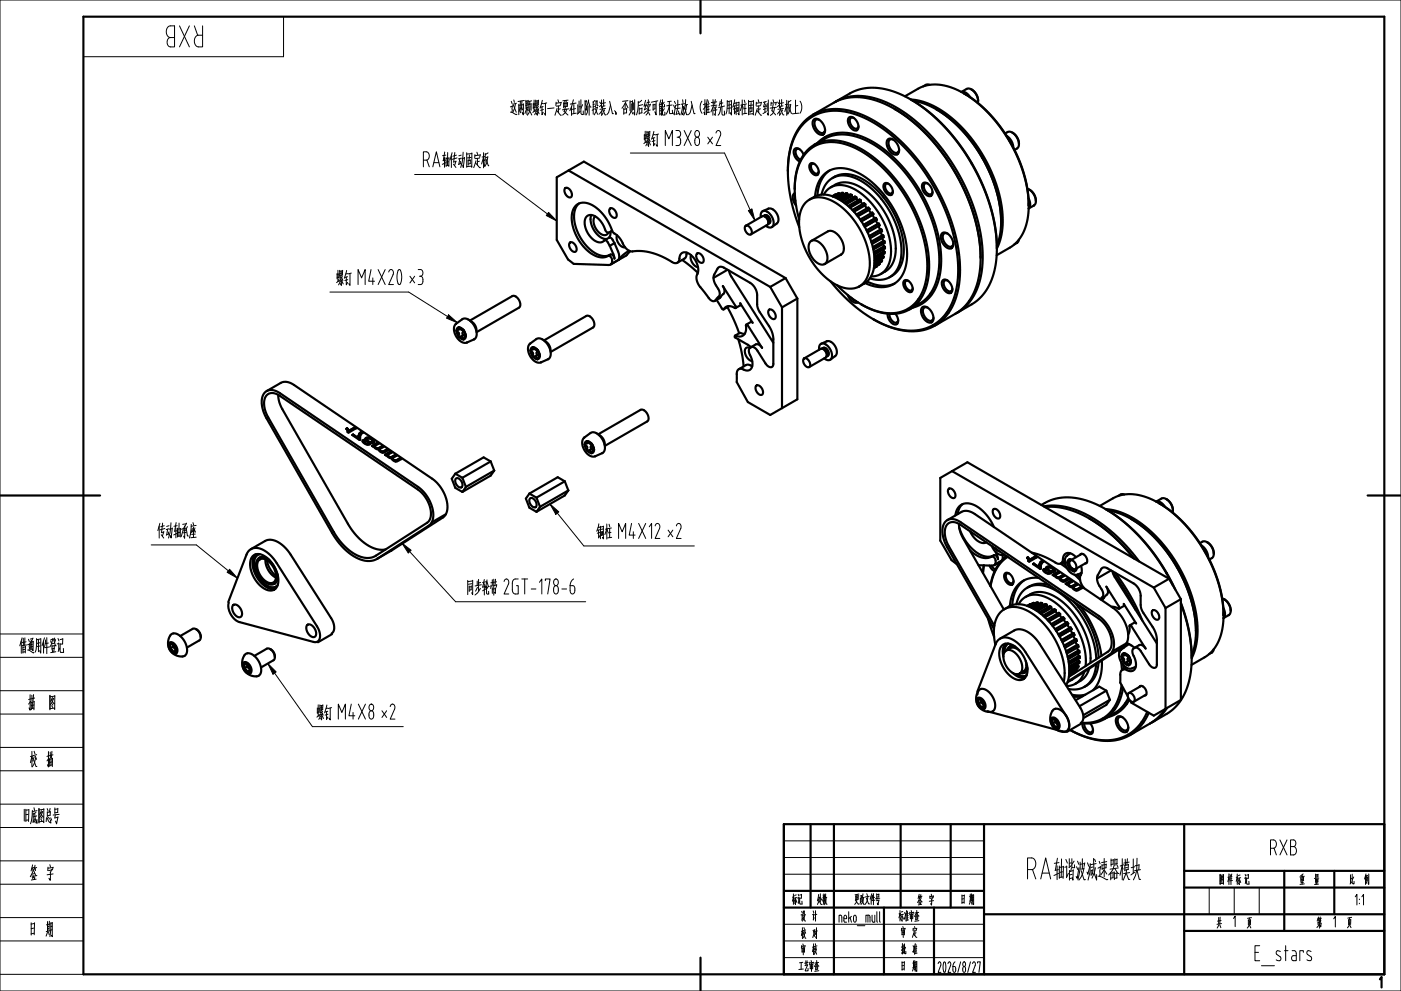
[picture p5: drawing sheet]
<svg xmlns="http://www.w3.org/2000/svg" width="420mm" height="297mm" viewBox="0 0 420 297" stroke-linecap="round" stroke-linejoin="round" font-family="sans-serif">
<g fill="none" stroke="#000" stroke-width=".65">
<path d="M25 5h390v287h-390zM210 0v10M243.8 34.4l6.7-3.9 2.8-1 2-.3 2.4-.1 4.8 1 5.3 2.3 5.3 3.6 5.1 4.8 5 6 4.2 6.8 3.1 6.8 2.3 7.3 1.1 7 .1 3.1-.3 3.3-.5 3.1-.8 2.5-1.2 2.4-1.3 2-1.6 1.6-1.9 1.3M243.8 34.4l2.4-1.1 2.7-.6h2.9l2.8 .5 2.9 .8 3.3 1.5 3.2 1.9 3 2.2 3.1 2.8 3.1 3.1 2.8 3.5 2.4 3.4 2.4 4 1.9 3.7 1.8 4.2 1.4 4.2 1 4.2 .6 3.7 .3 3.6-.1 3.7-.5 3.4-.9 2.8-1.2 2.8-1.7 2.3-1.8 1.7-2.3 1.4-2.5 .8-2.8 .4-3-.2-2.8-.6-3.2-1.2-3.3-1.7M243.8 34.4l-1.8 1.2-1.5 1.4-1.3 1.9-1 1.9-1.5 4.7-.5 5.9M243.9 35.9l.6-.3 .7 .1 1.4 1.2 .7 2v.8l-.4 .6-.6 .1-.6-.1-1.4-1.3-.7-1.8v-.8zM245.6 35.9l-.8-.1-.5 .5-.1 1 .4 1.1 .8 1 .9 .5 .7-.2 .3-.8M250.5 30.4l5.6-3.1 1.9-.6 2-.3 2.3-.1 2.5 .3 2.9 .8 2.7 1 2.6 1.4 3 1.9 5.5 4.7 5.4 6 4.4 6.7 3.5 7.1 2.5 7.3 1.3 7.1 .2 3.6-.1 3.3-.4 2.8-.7 2.6-1 2.4-1.3 2.3-1.3 1.5-1.5 1.3-5.5 3.3M250.5 30.4l1.8-.8 2.1-.6 2.3-.3 2.2 .1 2.5 .4 2.6 .8 5.1 2.4 5 3.5 4.8 4.6 4.4 5.3 3.9 6 3.2 6.4 2.3 6.5 1.4 6.4 .5 6.1-.6 5.8-1.5 4.6-1.2 2.1-1.3 1.6-1.6 1.5-1.7 1M250.5 30.4l-.3 .2M254.5 35.2l.4-.2 .7 .1 1.2 1.1 .6 1.6-.1 .7-.3 .5h-1.1l-1.1-1.1-.6-1.5zM255.9 35.3h-.7l-.4 .4v.8l.4 1 .6 .7 .7 .4 .6-.2 .3-.6"/>
<path d="M268.2 32.6l5.3 3.7 4.8 4.4 4.4 5.4 3.9 5.9 3.2 6.4 2.3 6.5 1.4 6.4 .5 6M271.3 28.9l5.6-3.1 2.2-.4h2.5l3 .6 3.1 1.3 3.1 1.8 3 2.4 3.2 3.1 2.7 3.3 2.4 3.6 2.1 3.9 1.9 4.3 1.2 4 .8 4.2 .3 3.8M273 29.8l5.1 3.5 4.9 4.4 4.5 5.3 3.9 6 3.2 6.4 2.4 6.5 1.4 6.5 .4 6.1 1.1-2.8 .6-2.9 .1-3.2-.3-3.7-.7-3.6-1.2-4-1.7-3.9-1.9-3.6-2.3-3.6-2.5-3.2-2.6-2.7-2.7-2.4-2.8-2-3.1-1.7-2.8-.9-2.9-.5M273.7 30.2l2.8 .7 2.8 1.1 2.6 1.5 2.8 2.1 2.8 2.5 2.3 2.6 2.5 3.2 2.1 3.4 1.7 3.2 1.6 3.7 1.2 3.7 .8 3.6 .4 3.5-.1 3.3-.4 3-.8 2.4M278.7 25.4l-.9-.1-1 .6M280.7 32.7l3.7 2.6 3.7 3.4 3.4 4 3 4.5 2.4 4.9 1.8 5 1.1 4.8 .3 4.5M288.9 28l4 2.6 3.6 3.4 3.4 4 3 4.6 2.4 4.8 1.8 5 1 4.8 .3 4.5M289 28l.6 .4M290.9 29.1l-1.3-1.3-.7-.3-.7 .1 1.9-1.1 1.3 .4 .8 .7 .7 1.1 .3 1.1-.1 1M291.2 26.8l.8 .6 .7 .9 .4 1 .1 1M303.5 39.7l.8 .6 .6 .9 .5 1 .1 1M169.4 56.4l.8-.1 .8 .8 .5 1.2-.3 .8h-.8l-.8-.8-.4-1z"/>
<path d="M170.4 51.1l60.5 34.9M238.3 57.9l-.5 .5-.1 .9 .3 1.2 .7 1.1M238.3 58.6l.2 1.6M239.7 44.7h-.9l-.3 1 .5 1.3 1 .9M240.9 46.4l-.6-1.1-.8-.7-.9-.2-.5 .4-.2 .9 .3 1.1 .7 1 .9 .6M242.7 59.8l2.7-1.3 2.7-.1 3.1 1.2 3.4 2.5 3 3.2 2.4 4.2 1.6 4.4 .6 4.2M242.9 49.1l.5-.2 .5 .1 1 1 .5 1.4-.3 1h-.9l-1.1-1-.5-1.3zM244.1 43.4l4-2.3 2.8-.7h3.5l4.1 1.2 4.2 2.2 4.1 3.2 3.7 3.7 3.5 4.7 3.2 5.4 2.2 5.4 1.5 5.4 .7 5.2-.3 4.7-1.1 4-1.9 3.2-1.2 1.3-1.4 1M244.1 43.4l2-.9 2-.4h2.1l2.4 .3 2.3 .7 2.6 1.2 5 3.3 4.5 4.4 4.2 5.4 3.4 6.2 2.4 6.4 1.4 6.3 .1 2.8-.1 3-.4 2.5-.7 2.4-1.1 2.2-1.2 1.6-1.4 1.4-1.9 1-1.9 .6-2.3 .3-2.1-.2-2.6-.6-4.7-2.1M244.1 43.4l-1.4 1-1.2 1.2-1.8 3-1.1 3.8-.4 4.4M244.2 49.2l-.6-.1-.4 .3-.1 .7 .3 .9 .6 .7 .7 .4 .5-.2 .2-.5M244.3 58.9l.4-2.1 .5-1.8 .9-1.6 1.1-1.2 1.3-1 1.5-.6 1.6-.2 1.8 .1 1.9 .5 2 .8 3.9 2.6 3.6 3.8 3.2 4.5 2.3 5 1.3 5 .3 4.7-.3 2-.5 1.9-.9 1.6-1 1.3-1.3 1-1.5 .6-1.5 .2h-1.7l-1.9-.4-2-.8"/>
<path d="M245.1 42.8l1.4-1.2 1.5-.9 1.9-.6 1.8-.3h2.1l2 .3 4.2 1.5 4.2 2.6 4.4 3.7 4 4.6 3.6 5.3 2.8 5.6 2 5.9 1 5.3 .1 5.2-.9 4.6-.7 1.9-1.1 1.9-1.3 1.5-1.3 1.1-1.6 .8-1.6 .6M246.3 58.3l.8-2.4 1.6-1.9 2-1.1 2.4-.3 2.8 .6 2.8 1.4 2.7 2 2.6 2.8 2.3 3.2 1.9 3.6 1.3 3.7 .6 3.3 .1 3.1-.6 2.9-1.1 2.3-1.8 1.6M247 58.3l1.2-1.5 1.6-1 1.9-.3 2.1 .2 2.2 .9 2.3 1.5 2.2 2 2.2 2.6 1.7 2.8 1.3 2.9 .9 2.9 .5 2.8-.1 2.7-.5 2.3-1 1.8-1.5 1.2M248.7 51.1l-1.4 1.2-1.1 1.8-.8 2.2-.4 2.3M249 56.2l2-1.1 1.5-.4h1.9l2.1 .7 2.1 1.1 2.2 1.7 2.1 2.2 1.8 2.4 1.6 2.8 1.1 2.7 .8 2.9 .3 2.6-.1 2.6-.6 2-.9 1.7-1.5 1.2M250.2 53l1.9-.7 2.2-.1 2.3 .6 2.5 1.2 2.4 1.7 2.3 2.2 2.1 2.6 1.8 3 1.5 3.1 1.1 3.1 .5 3.1 .1 2.9-.4 2.5-.8 2.2-1.2 1.5-1.8 1.2M250.2 53l-.7 .4M250.2 53h.1M250.4 58.3l-.1 .1M250.4 58.3l.1 .1M250.4 58.3l-.9 .5M251.5 57.9l-1.8 1"/>
<path d="M251.5 57.9l.2 .3M251.5 57.9l-1.7 1M252.7 57.8h-.4l-2.1 1.3M252.7 57.8l.2 .3M252.7 57.8l-2.3 1.3M252.9 58.1l.1 .2M252.9 58.1l-2.1 1.2M254 58l-.4-.1-2.6 1.5M254 58l.1 .3M254 58l-2.8 1.6M254.1 58.3l.2 .3M254.1 58.3l-2.5 1.5"/>
<path d="M255.3 58.4l-.4-.1-3 1.7M255.3 58.4l.1 .4M255.3 58.4l-3 1.8M255.4 58.8l.4 .4M255.4 58.8l-2.8 1.6M256.7 59.1l-.4-.2-3.2 1.9M256.7 59.1l.1 .3M256.7 59.1l-3.3 1.9M256.8 59.4l.4 .7M256.8 59.4l-3.1 1.8M265.1 55l.4-.2 .6 .1 1 1 .6 1.4-.4 1.1-1-.1-.9-.9-.6-1.3zM266.1 41.8l.6-.3 .7 .1 1.5 1.4 .6 1.9v.7l-.4 .6-.6 .2-.6-.2-1.4-1.2-.7-1.8v-.8z"/>
<path d="M266.4 55.1l-.6-.1-.4 .4v.8l.3 .8 .5 .6 .7 .4 .5-.1 .3-.6M267.8 41.9l-.8-.1-.5 .5-.1 .9 .4 1.2 .8 .9 .8 .5 .8-.1 .3-.8M276.7 54.9l.5-.2 .6 .1 1.2 1.1 .6 1.6-.1 .7-.4 .5h-1l-1.1-1.1-.6-1.6zM278.1 55l-.7-.1-.4 .5v.8l.3 1 .7 .7 .7 .4 .6-.2 .3-.6M301.3 40l1-.5h.7l1 .7 .9 1 .5 1.3v1.2l-.3 .6-1 .6M301.8 40.7l1.4 1.5 .6 2M302.6 42l.4 .8M308 56.6l1.3 .8 1 1.6 .2 1.6-.5 1M308.3 59.4l.5 1.8-.1 .8-.3 .5 1.6-.9M308.5 56.8l.9 .6 .6 .9 .4 1 .1 1M170.8 72.7h.8l.8 .7 .5 1.2-.3 .8h-.8l-.8-.7-.4-1.1zM173.6 61l-1.2 1.7-.3 2.5 .5 2.9 1.5 3.2 1.9 2.6 2.5 2 2.3 .8h1.2l.9-.3"/>
<path d="M177.3 64.4l-.3 1 .1 1.3 1.1 2.5 1.8 1.9 1 .4 .9 .1M178.4 64.8l-.4 .8v1.1l.3 1.3 .8 1.1 .9 .9 1 .5 .8-.1 .6-.7M181.2 72l1.7-.8 .6 .4 .7 1.3M182.3 76.7l.6 .1 .5 .7 .1 .8-.2 .8M182.3 76.7l-.9 .4h-1.2l-2.4-.8-2.5-2-2-2.7-1.4-3.2-.5-3.2 .5-2.5 .6-1 .8-.6 1.4-.4 1.5 .2 1.6 .7 1.8 1.4 2.3 2.8 1.8 3.8 1.9 1.6 1.7 2.8 1.2 1.1 .9 .3 3.5-.1 2.5 .5 2.9 1 4.2 2.1 .5-.1 .4-.4 .4-1.7 .5-.8 .7-.3 1 .1 1.5 1.1 1.3 1.8 .5 2-.3 1.6M182.8 73.7l1.2 2.7 .2 1.1-.3-.8-.5-.4-1.1 .4M182.8 62.6l.8-.1 .9 .7 .4 1.2-.3 .8h-.8l-.8-.7-.4-1.1zM183 69.4l-.6 .3-.6-.3-1.5-2.8-1.9-1.8-1.6-.4-.7 .3-.5 .5-.3 1.2 .1 1.5 .6 1.7 1 1.4 1.2 1.1 1.2 .5h.9l.9-.6h.4l1.2 1.7M183.1 69.4l-.2 1.1-.3 .7M183.3 79.1l-.8 .3-10.5-.3-1.7-1.3-3.4-5.9v-18.8l8.1-4.7 60.5 34.9M183.6 69.3l-.6 .1M184.2 72.9l1.3 3.2 .1 1-.2 .8"/>
<path d="M184.2 72.9l-1.4 .8M185 70.5l-.1 1.1 .5 1.4 1 .9 1 .2M185.4 77.9l-2.1 1.2M188.6 75.2l-1.7 1.1-1.5 1.6M188.9 75.3l-1.2 1.3-4.6 2.7M204.5 77.9l4.7 3.9M205.9 75.7l-.5 1.6-2.3 1.4M207.2 76.5l-.1 1 .4 1.1 .8 1 1 .5M208.9 76l.8-.1 .8 .8 .5 1.2-.3 .8h-.8l-.8-.8-.4-1zM223.5 67.8l.7-.1 .8 .7 .4 1.1-.3 .7h-.7l-.7-.7-.4-1zM223.6 67.7l5-2.9 .7 .1 .7 .8 .3 .9-.2 .7-5 3M228.1 65.1l.1-1.4 .9-.5 1.2 .5 1.1 1.2 .5 1.6-.2 1.3-.9 .4-1.2-.5"/>
<path d="M229.2 64.6h.7l.7 .7 .3 1-.3 .6M229.2 64.6l-.3 .1 .8 .4 .6 .8v1.2M229.3 64.5l.7 .1 .7 .7 .3 1-.4 .6M230.3 62.5l-1.6 .8M230.4 62.5a2.99 2.99 0 0 1 2.6 4.4l-1.6 1.1M230.6 66.9l-.3 .2M239.6 65.8l-1-4.3-.3-4.1 .2-3.8 .7-3.4 1.3-2.8 1.9-2.3 2.1-1.4 2.6-.9 3-.2 3.2 .6 3.4 1.3 3.3 2 3.4 2.6 3.2 3.2 2.9 3.7 2.6 4 2.2 4.2 1.7 4.4 1.2 4.4 .7 4.2v3.9l-.5 3.6-1 3.1-1.6 2.6-2.1 1.8-2.5 1.2-2.9 .5-3.2-.3-3.3-1.1-3.4-1.8-3.4-2.4-3-2.8M239.6 68.1l-2-6.1-1.1-5.6-.3-5.3 .5-5.1 1.3-4.5 2-3.4 1.3-1.5 1.5-1.2 1.7-1 1.8-.7 3.8-.5 4.3 .5 4.4 1.5 4.7 2.6 4.4 3.3 4.4 4.3 4.1 5.1 3.4 5.3 3 5.9 2.2 5.7 1.5 6 .7 5.5-.1 5.4-.9 4.4-1.8 4.1-2.4 3-3.1 2.1-1.8 .6-2 .5-4.2-.1-4.2-1-4.7-2.1-4.5-3-4.2-3.7-4.3-4.8M241.6 60.7l1.3-1 1.7-.5h2l2 .6 2.3 1.2 2.1 1.6 2.1 2.2 1.7 2.3 1.5 2.6 1.3 2.9 .8 2.9 .3 2.6v2.3l-.5 2.3-1 1.8-1.3 1.1-1.5 .7-1.7 .2-1.9-.3-1.9-.7-1.9-1.2-2-1.6-1.8-1.9-1.7-2.3-1.5-2.5-1.2-2.7-.8-2.7-.4-2.3v-2.2l.3-2.2 .6-1.7zM243 72.4l.8-.4 1.1 .2 1.2 .8 .9 1.2 .7 1.4 .4 1.5-.2 1.2-.6 .8-.9 .2-.9-.2-1.1-.8-1-1.1-.6-1.4-.4-1.4 .1-1.2zM243.2 72.2l5.1-2.9 .7-.1 .8 .2 1.7 1.4 1.2 2 .2 2.2-.2 .7-.5 .6M252.2 76.3h.1"/>
<path d="M252.2 76.3l-5 2.8M258.1 60.4l.6 .7M258.1 60.4l-3.3 1.8M258.1 60.1l-.4-.3-3.4 1.9M258.1 60.1v.3M258.1 60.1l-3.5 2M259.4 61.5l.2 .6 .5 .3M259.4 61.5l-3.4 2M259.4 61.2l-.4-.3-3.5 2M259.4 61.2v.3M259.4 61.2l-3.5 2.1M260.6 62.9l.2 .6 .5 .3"/>
<path d="M260.6 62.9l-3.4 1.9M260.7 62.6l-.4-.4-3.6 2.1M260.7 62.6l-.1 .3M260.7 62.6l-3.6 2.1M261.7 64.4l.2 .6 .5 .4M261.7 64.4l-3.4 2M261.8 64.2l-.3-.5-3.6 2.1M261.8 64.2l-.1 .2M261.8 64.2l-3.6 2.1M262.2 78.1l-.2 2.3-.7 2-1 1.6-1.2 1M262.4 65.4l-3.5 2M262.6 65.3l-.2 .1"/>
<path d="M262.6 65.3l.3 .5M262.6 65.3l-3.7 2.1M262.7 66l.1 .6 .5 .4M262.7 66l-3.5 2M262.8 79.7l.1 .1M262.9 79.8l-.2 .1M262.9 65.8l-.2 .2M262.9 79.8l-.9 .5M262.9 65.8l-3.7 2.1M263.3 67l-3.5 2M263.5 67h-.2M263.5 67l.2 .5-3.6 2.2"/>
<path d="M263.5 67l-3.6 2.1M263.6 67.7v.5l.4 .6M263.6 78.8l.1 .3M263.7 79.1l-1.7 1.1M263.7 79.1l-1.7 1M264 68.8h.3M264 68.8l-3.4 1.9M264.1 69.5l.1 .5 .3 .5M264.2 77.7v.1M264.2 77.8l.2 .3M264.2 77.8l-2.1 1.2M264.3 68.8l.1 .5-3.6 2.1"/>
<path d="M264.3 68.8l-3.7 2.1M264.4 78.1l-.1 .3-2.2 1.3M264.4 78.1l-2.3 1.4M264.5 71.3l.4 .9M264.5 70.5l.3 .1M264.5 70.5l-3.3 1.9M264.5 76.3l.2 .3M264.7 76.6l.2 .3M264.7 76.6l-2.5 1.5M264.7 73.1l.3 .7M264.7 74.8l.3 .5M264.8 70.6l.1 .5-3.5 2"/>
<path d="M264.8 70.6l-3.5 2M264.9 72.2l.3 .1M264.9 72.2l-3.2 1.8M264.9 76.9l-.1 .4-2.6 1.5M264.9 76.9l-2.7 1.6M265 75.3l.2 .2M265 75.3l-2.9 1.6M265 73.8l.3 .2M265 73.8l-3 1.8M265.2 72.3v.5l-3.4 2M265.2 72.3l-3.5 2M265.2 75.5v.5l-3 1.7"/>
<path d="M265.2 75.5l-3 1.8M265.3 74v.5l-3.2 1.8M265.3 74l-3.3 1.9M282.4 70l.6-.3 .6 .1 1.5 1.2 .7 2-.1 .9-.4 .4-.6 .2-.6-.1-1.3-1.3-.7-1.8v-.8zM284.1 70l-.9-.1-.5 .5-.1 1 .5 1.1 .7 1 .9 .5 .7-.2 .4-.8M304.9 72.8l-.8 .4M304.9 72.8h.1M305.4 71.8l-.5 1M308.4 60.9v.7M308.4 61.7l-.2 2.8-.4 2.4-.7 2.2-1 1.8-1.1 1.5-1.3 1.1-4.9 3M310 61.6h.1M136.6 97.1h.1"/>
<path d="M136.8 97a3.5 3.5 0 0 0 .8 4.9l1 .7 .9 .2 2.6-1.1 .7-.9v-1.4l-1-2.3-.8-.9-.9-.6h-1.3l-2.1 1.4M136.8 99.1l.2 1 .5 .8M136.8 99.1l.2 .3a.86 .86 0 0 1 .5 1.4v.1M137.5 98.1l-.5 .3-.2 .7M137.5 98.1l.7 .2 .7 .6M137.5 98.1v.2a.42 .42 0 0 1 0 .5 .42 .42 0 0 1-.6 .1l-.1 .2M137.5 98.1l1.4 .8M138 98.5l.2 .2a.86 .86 0 0 1 .4 1.4l.6 .2M138.1 98.4l-.6 .4M138.9 98.9l.5 .9 .2 .9M138.9 98.9l.6 1.3M140.9 96.1l12.7-7.4 1 .2 1 1 .4 1.4-.4 .9-12.7 7.3"/>
<path d="M141.1 96.3l.7 .4 .6 .8 .4 1.7M209 82.2l-.2 1.5 .6 1.6 3.2 4.2 1.1 .7 .7-.1 1.3-1.7-.1-1.2-1.4-2.4-.3-1.6 .1-.8 1.1-1.9 .6-.5 1.2 .2 8 4.6 1.5 1.7 .6 1.5v3.4l.3 1.2 3.6 5.6 .8 2.1 .1 1.2v7.9l-.2 .4-.4 .2-1.1-.3-3.3-5-.8-.6-.8-.1-.6 .5-.1 .7 1 3.1-.1 1.8-.5 .6-.6 .3-2.2-.5-.8 .3-.4 .9v2.8l3.3 6 6.7 3.9 8.1-4.7v-30.2M209 82.2h.1M214.8 89.9l1.9 2.8 .9-.7 .7-.2h1l1.1 .5 .2-.1-.1-.5-3.8-6 .5 1.2-.1 .9-1.3 1.5-1.5 .9M218.1 92.1l2 4 1.5 3.8M218.1 80.9l-4.2 2.4M218.5 91.7l-1.6 1M218.5 81.1l.7 1.7 12.6 19.9M220.5 92.3l1.5-.8-.1-.6 3.7 5.8-.4-.2-1.5 .8M230.5 92.9l.8-.1 .8 .8 .5 1.1-.3 .8h-.8l-.8-.7-.4-1.1zM230.9 86l3.5 6.1M234.4 92.1v30.2"/>
<path d="M235.5 83.3l-4.6 2.7M235.5 83.3l3.5 6.2M239 89.5l-4.6 2.6M254.1 88.4l.6 1.1 .8 .8 .9 .4 .8-.1M255.2 89.2l1.4 1M259.1 85l-1.4 .8M259.1 85h.1M259.9 84.4l2.4 .9 2.1 .3h1.9l1.9-.7M264 82.1l-1.3 .6-1.6 .1M265.4 81.3l-1.4 .8M265.4 81.3h.1M266.1 94l.1 1.1 .5 1 .8 .8 .9 .4 .6-.3 .3-.9-.2-1-.7-1.1"/>
<path d="M266.7 94.1l.2 1.2 .9 1.1 1 .3 .5-.7M266.7 83.1l-1.3 .5-1.4 .3-1.5-.1-1.7-.4M271.1 84.1l.9-.1 1.1 1 .5 1.5-.4 .9h-.9l-1-.9-.5-1.4zM272.3 84.2l-.6-.1-.3 .4-.1 .7 .3 .9 .6 .7 .6 .3 .6-.1 .2-.6M275.7 91l-3.1 1.7M275.7 91h.1M276.4 92.2l.6-.3 .7 .1 1.4 1.2 .7 2-.1 .9-.3 .4-.6 .2-.7-.2-1.3-1.3-.7-1.7v-.8zM278.1 92.2l-.8-.1-.5 .5-.1 1 .4 1.1 .8 1 .9 .5 .7-.2 .3-.8M282.7 84l.4-.2 .6 .1 1.2 1.1 .6 1.6-.1 .7-.3 .4-.5 .2-.6-.2-1.1-1-.6-1.6zM284.1 84.1l-.7-.1-.4 .5-.1 .8 .4 .9 .6 .8 .8 .3 .6-.1 .2-.6M286.4 94l-6.1 3.6M286.4 94h.1"/>
<path d="M79.4 117.6l1-.6 1-.1 1.1 .2 1.2 .6 42.1 28.6 2.3 2.5 1.4 3 .4 2.9-.2 1.3-.5 1-.7 .5-16.2 10.4-1.7 .2-1.9-.2-1.9-.8-2.2-1.4-2.6-2.5-2.1-2.9-20.3-35.4-.8-2.2-.3-2 .2-1.8zM79.9 117.2l4.9-2.7h1.4l1.4 .6 42.1 28.5 1.4 1.2 1.2 1.5 1.2 2.3 .6 2.4-.1 2.2-.7 1.5-15.9 10.3-4.4 2.5M80 118.4l.8-.5 .8-.1 2 .7 42 28.5 1.9 2 1.3 2.8 .4 2.5-.7 1.9-16.6 10.7-1.6 .3-1.8-.2-1.9-.8-1.9-1.2-2.3-2.2-2.1-3-20.1-35-.7-1.9-.3-1.8 .2-1.6zM83.4 118.3l.3 2 .9 2.2 20.7 36.1 2.3 2.7 2.8 2.2 2.7 1.1h2.5M137.5 100.9l.8 .6 .6 .2M137.5 100.9l.5 .1M138 101a.73 .73 0 0 1 .9 .7M139.2 100.3l-1.2 .7M139.5 100.2l.1 .5M139.5 100.2l-.3 .1M139.6 100.7l-.2 .1M139.6 100.7l-.2 .7-.5 .3"/>
<path d="M139.6 100.7l-.3 .2-.4 .8M158.8 103.1l2-1.5 .8-.2 1.4 .6 1.3 1.5 .7 1.8-.1 1.7-.5 .6-2.2 1a3.7 3.7 0 0 1-3.9-3.8l.1-1zM158.8 103v.1M159 105l.2 1 .5 .8M159 105l.2 .4a.86 .86 0 0 1 .5 1.3v.1M159.7 104.1l-.5 .2-.2 .7M159.7 104.1l.7 .1 .7 .7M159.7 106.8l.7 .6 .7 .3M159.7 106.8l.4 .2a.64 .64 0 0 1 .7 0 .64 .64 0 0 1 .3 .6v.1M159.7 104.1v.1a.42 .42 0 0 1 0 .6 .42 .42 0 0 1-.6 .1l-.1 .1M159.7 104.1l1.4 .8M160.2 104.4l.2 .3a.86 .86 0 0 1 .4 1.3l.6 .2"/>
<path d="M160.3 104.4l-.6 .3M161.1 104.9l.5 .8 .2 1M161.1 104.9l.7 1.8M161.4 106.2l-1.2 .7M161.7 106.2h-.3M161.8 106.6l-.2 .1M161.8 106.7l-.1 .6-.6 .4M161.8 106.7l-.3 .1-.4 .9M163.1 102l12.7-7.3 1 .1 1 1.1 .4 1.3-.4 .9-12.7 7.4M163.3 102.3l.7 .4 .6 .7 .4 1.8M220.3 100.6l1.6 .3 1-.5 .6-1 .1-2 .3-.1 4.6 7-.7-.8-.9-.4-1.8 1-4.7-2.9zM221.3 101.7l1.1 4.1 .5 4"/>
<path d="M223.2 100l-1.4-.2-1.4 .8M224.8 104.3l-.7-.2-.5 .3-.3 .5v.9l.9 1.7 1.3 .7M225.5 109.7l-1.6-.4-2.4 1.3M226.7 115.6l.8-.1 .8 .8 .4 1.2-.2 .8h-.8l-.8-.8-.4-1.1zM241 107.5l.7-.1 .8 .7 .4 1.1-.3 .8h-.7l-.7-.7-.4-1.1zM241.1 107.4l5-2.9 .7 .2 .7 .7 .3 1-.2 .7-5 2.9M245.6 104.8l.1-1.3 .9-.6 1.2 .5 1.1 1.3 .5 1.6-.2 1.2-.9 .4-1.2-.5M246.2 103l1.6-.7a2.26 2.26 0 0 1 2.7 1.7 2.1 2.1 0 0 1-.1 2.7M246.4 104.5l.7-.2 .8 .5 .5 1-.2 .8-.4 .3 .1-.7-.3-.8-.5-.7zM246.8 104.3h.6l.8 .7 .3 1-.4 .6M250.4 106.7l-1.5 1.1M104.1 128.4l.3 .4"/>
<path d="M104.1 128.4l-.3 .2M104.1 128.3l.3 .4M104.1 128.3v.1M104.2 129.4v.1M104.4 128.8l.2 .4M104.4 128.7l.2 .4M104.4 128.7v.1M104.6 129.1v.1M105.9 130.3l-.2 .1M105.9 130.3l1.6 1M105.9 130.2l-.3 .2 2.2 1.5 .2-.2M105.9 130.2l1.6 1.1"/>
<path d="M105.9 130.2v.1M106.3 128.2l.4 .2M106.3 128.2l-1.7 1M106.3 128.1l.4 .3-2.2 1.3-.7-1.2 .3-.2M106.3 128.1l-1.7 1M106.3 128.1v.1M107.5 130.7v.2M107.5 130.6v.7M107.5 130.6v.1M107.8 130l-.3 .7M107.8 129.9l-.3 .7M107.8 129.9v.1"/>
<path d="M107.9 131.1l.1 .6M108.3 129.5l.4 .3M108.3 129.5l-.5 .5M108.3 129.4l-.5 .5M108.3 129.4l.4 .3-.6 .8-.1 1.2M108.3 129.4v.1M109.2 132.4v.1M109.2 132.3v.2M109.2 132.5l.8 .5M109.2 132.2a.77 .77 0 0 1 1.2 .7l-.8-.1-.4-.3zM109.5 131.5l.3 .5M109.8 132l-.8-.1-.3 .3"/>
<path d="M109.8 132a.63 .63 0 0 0-1.1 0 .63 .63 0 0 0 .6 .9l1.1 .4 .5-.3M110 133h.1M110 131.8v.1M110 131.7v.2M110 131.9a1.06 1.06 0 0 0 1.7 .4M110.1 131.5h1a.55 .55 0 0 1 .6 .8 .55 .55 0 0 1-1 .1l-.6-.5zM110.5 132.8l-.1 .2h-.4M110.5 131.2l1.2 .5 .5 .8M110.5 131.2h-.6l-.4 .4M110.5 131.1a.71 .71 0 0 0-1 .4M110.5 131.1l.7 .3a.84 .84 0 0 1 .8 .4 .84 .84 0 0 1 0 .9l-1.2-.1M110.5 131.1v.1"/>
<path d="M110.8 132.6l.1 .4M111.7 132.2v.1M112.4 133.8v.2M112.4 134l.7 .4M113.1 132.8l-1.6 .9M113.1 132.8l.4 .2M113.1 132.7l-1.6 .9 .4 .3 .2-.2 .8 .9 .6 .1a1.31 1.31 0 0 0 2.1 .7l.8-.5-.4-.3M113.1 132.7l.4 .3-.6 .3a.53 .53 0 0 0-.4 .7 .53 .53 0 0 0 .6 .4M113.1 132.7v.1M113.1 134.4h.1M113.8 134.7v.2M114.4 135.3l.3 .1"/>
<path d="M114.4 135.3h.3M114.6 133.7l.3 .3M114.6 133.7l-1.5 .7M114.6 133.7l.4 .2-1.2 .9 .6 .5M114.6 133.7h.1M114.7 135.3v.1M116 134.7l.4 .3M116 134.7l-1.3 .7M116 134.6l-1.3 .7M116 134.6v.1M116.3 136.5v.2M116.3 136.4v.1"/>
<path d="M116.3 136.7l.7 .4M116.4 136.6l.6 .4M116.4 136.6l-.1 .1M117 135.4l-1.5 .9M117 135.4l.4 .2M117 135.3l-1.6 1 .4 .2 .2-.1 .8 .8 .6 .2a1.31 1.31 0 0 0 2.1 .7l.8-.5M117 135.3l.4 .3-1 .7v.3M117 135.3v.1M117 137v.1M117.7 137.4v.1M117.7 137.5l.6 .5M117.7 137.5h.1"/>
<path d="M118.3 138l.3 .1M118.3 138h.3M118.5 136.4l.3 .2M118.5 136.4l-1.5 .7M118.5 136.3l-1.5 .7M118.5 136.3l.4 .3-1.2 .9M118.5 136.3v.1M118.6 138v.1M119.9 137.4l.4 .2M119.9 137.4l-1.3 .7M119.9 137.3l-1.3 .7M119.9 137.3l.4 .3"/>
<path d="M119.9 137.3v.1M147.1 138.3l-2.1-1.2-8.5 4.9M147.1 138.3l-8.5 4.9M147.1 138.3l1.1 2.7M175 131.2l2.1-1.5 .8-.2 1.3 .6 1.4 1.5 .7 1.9-.1 1.6-.6 .7-2.2 .9a3.7 3.7 0 0 1-3.9-3.8l.1-.9zM175.1 131.2h.1M175.3 133.2l.2 .9 .5 .9M175.3 133.2l.2 .3a.86 .86 0 0 1 .4 1.4l.1 .1M176 132.2l-.5 .3-.2 .7M176 132.2l.7 .2 .7 .6M176 135l.7 .6 .7 .2M176 135l.4 .1"/>
<path d="M176 132.2l-.1 .2a.42 .42 0 0 1 .1 .5 .42 .42 0 0 1-.6 .1l-.1 .2M176 132.2l1.4 .8M176.4 135.1a.73 .73 0 0 1 .9 .7h.1M176.5 132.6l.2 .2a.86 .86 0 0 1 .4 1.4l.5 .2M176.6 132.5l-.7 .4M177.4 133l.5 .8 .2 1M177.4 133l.6 1.3M177.6 134.4l-1.1 .7M178 134.3l.1 .5M178 134.3l-.4 .1M178.1 134.8l-.3 .1M178.1 134.8l-.2 .7-.5 .3"/>
<path d="M178.1 134.8l-.3 .2-.4 .8M179.3 130.2l12.8-7.4 1 .2 .9 1 .4 1.4-.3 .9-12.8 7.3M179.6 130.4l.7 .4 .6 .8 .4 1.7M0 148.5h30M133.7 154.1l-4.3 2.5M136.5 142l-1.1 1.5 1.1 2.7 2.1 1.2M136.5 142l2.1 1.2M136.7 143.5l.7-.1 .8 .7 .4 1.1-.2 .8h-.8l-.7-.7-.4-1zM138.6 143.2l1.1 2.7M139.7 145.9l-1.1 1.5M148.2 141l-1.1 1.5-8.5 4.9M148.2 141l-8.5 4.9"/>
<path d="M158.7 147.9l-1.1 1.5 1.1 2.8 2.1 1.2M158.7 147.9l2.1 1.2M158.9 149.4l.7-.1 .9 .8 .4 1-.3 .9h-.8l-.7-.7-.4-1.1zM160.8 149.1l1.1 2.8M161.9 151.9l-1.1 1.5M169.3 144.2l-2.1-1.2-8.5 4.9M169.3 144.2l1.1 2.8M169.3 144.2l-8.5 4.9M170.4 147l-1.1 1.5-8.5 4.9M170.4 147l-8.5 4.9M284 155.9l4.8-2.7h1.5l1.4 .5 41.9 28.4 2.4 2.3 1.3 2.4 .8 2.5 .1 2.1-.7 1.8-.7 .6-16.8 10.7M284.4 146.5l.8-.1 .8 .8 .4 1.2-.3 .8h-.7l-.8-.8-.4-1z"/>
<path d="M285.4 141.2l60.5 34.9M286.4 154.5l.5-1.8 1.1-1.3 1.5-.5 1.7 .1 1.9 1 1.9 1.5 1.7 2.1 1.3 2.4M287.5 157l.2 2 .9 2 12.3 21.7M287.6 158.1l.7 1.9 1.1 2 1.2 1.6 1.6 1.5 1.4 1 1.6 .6 1.5 .1 1.2-.3M288.6 151.1l-1 1.2-.5 1.8M290.8 159.2l1 1.7 1.3 1.2 1.4 .6 1.2-.2M297.8 152.7l.8-.1 .8 .7 .5 1.2-.3 .8h-.8l-.8-.7-.4-1.1zM312.2 151.3l2.1-1.1 2.1-.7 2.5-.4h2.4l2.5 .4 2.6 .7 3 1.3 2.6 1.4 5.6 4.1 5.3 5.3 4.8 6.3 3.9 6.8M312.9 151.8l3.4-.3 3.3 .5 3.8 1.1 3.8 1.9 3.6 2.4 3.7 3.1 3.6 3.6 3.4 4.2M313.3 152l2.9-.1 3.3 .6 3.5 1.1 3.6 1.8 3.2 2.1 3.5 2.8 3.4 3.3 3.1 3.7M326.6 155.4l3.5 2.3 3.5 2.8 3.3 3.2 3.2 3.7M329.7 151.6l5.6-3 2.4-.5 2.3 .1 3 .6 3.1 1.2 3.1 1.9 3 2.4 2.9 2.8 3 3.6 2.4 3.6 2.1 3.9 1.8 3.9 1.3 4.4 .8 4.2 .3 3.7"/>
<path d="M331.4 152.6l3.1 1.9 2.9 2.3 3.2 2.8 2.7 3 5 6.7 4.1 7.4M331.5 152.6l2.6 .4 3.1 1 2.8 1.5 3.1 2.1 2.7 2.4 2.9 3.1 2.4 3.1 2.3 3.7 2 3.9 1.5 3.6 1.1 3.7 .7 3.9 .3 3.4-.1 3.2-.6 2.9-1 2.8-.2-3.9-.6-4.1-1-4.1-1.5-4.6M332.2 153l2.7 .6 2.8 1.2 2.9 1.6 2.5 2 2.5 2.2 2.7 2.9 2.4 3.1 2.1 3.4 1.9 3.6 1.4 3.3 1.2 3.7 .8 3.7 .4 3.5v3l-.4 3-.9 2.7M337.1 148.2l-.9-.1-1 .6M339.1 155.5l3.7 2.5 3.7 3.4 3.4 4.1 3 4.5 2.4 4.9 1.8 4.9 1.1 4.9 .3 4.5M347.4 150.7l3.9 2.7 3.7 3.4 3.3 4 3 4.5 2.4 4.9 1.8 4.9 1 4.9 .3 4.4M347.4 150.8l.6 .3M349.3 151.9l-1.3-1.3-.7-.3h-.7l1.9-1 1.3 .4 .8 .7 .7 1.1 .3 1.1v1M349.6 149.6l.8 .6 .7 .8 .4 1 .1 1M410 148.5h10M75.2 164.6l4.5-2.6 1.7-.2 1.5 .5 1.6 .9 1.3 1.3 1.3 1.7M75.8 166.6l1.3-.6 1.6 .4 1.7 1.1 1.6 1.8 1 2.1 .5 2.3-.3 1.7-.9 1.3-1.2 .3-1.6-.5-1.6-1.1-1.4-1.7-1-2-.5-2.1 .1-1.8z"/>
<path d="M76.6 166.1l-.7 1.2-.2 1.6 .3 1.9 .9 2 1.3 1.8 1.5 1.3 1.5 .6h1.4M77.2 166.3l-.8 1-.2 1.5 .3 1.9 .8 1.9 1.3 1.7 1.4 1.2 1.5 .5 1.2-.2M77.3 167.5l.9-.5 1.3 .2 1.3 .9 1.1 1.3 .9 1.7 .3 1.6-.2 1.3-.7 1-.9 .2-1.2-.3-1.2-.9-1-1.2-.8-1.6-.3-1.4v-1.3zM77.7 167.8l.9-.3 1.1 .2 1.1 .8 1 1.2 .7 1.5 .2 1.4-.1 1.1-.6 .8-.9 .3-1-.4-1.1-.7-.9-1.2-.7-1.4-.3-1.3 .1-1.1zM77.7 167.2l1.4-.2 1.7 .8M77.9 166.1l-1.2 .7-.6 1.6 .2 2.1 .9 2.2 1.5 2 1.7 1.1 1.6 .3 1.3-.8M79.6 167.7l.1 1.5 .7 1.6 1.1 1.4 1.2 .9M80 167.9l1 2.7 1.8 2.1M82.3 174.9l-.1 .1M82.3 174.9h.1M82.9 168.6l-2-2.3-2.2-1.6-2.1-.5-.9 .2-.8 .4-.9 1.3-5.6 14.3M82.9 168.7l12.4 19.5 .7 2.3-.2 1-.5 .7-.5 .2h-.7l-22.7-6.1-1.3-1-1.1-1.5-.5-1.7 .1-1.5"/>
<path d="M83.2 172l-.1 1.8-.8 1.1M87.1 166.2l12.4 19.5 .6 1.4 .1 1.2-.2 .9-.6 .6M286.9 169.1l-1.6-1.2-3.4-5.9v-18.8l8.1-4.7 60.5 34.9M290.8 164.9l1.8 1.4 1.7 .8 1.6 .2 1.4-.5M294.9 169.4l-.2 2.3M295 169.4l-.3 2.3M296.6 169.5l.7 1 .9 .7M297.2 169.5l1.2 1.2M297.3 166.8h.4l.5 .5 .3 1.2a.93 .93 0 0 1-1.1 1l-4.1-.1M297.3 163.7a3.2 3.2 0 0 0 3.7 2.5M298.4 164.4l.1 .1M298.5 165.4l.7 2.2-.3-.7-.5-.5-1.1 .4"/>
<path d="M298.5 164.5l1.2 .8M298.5 164.5l.2 .1M299.1 168.7l.2 .5M300.1 168.1l-2.1 1.3M300.5 166.3v1.5M301.3 171.8l.9-.1 1.1 1 .5 1.5-.3 1-1-.1-1-.9-.5-1.4zM301.7 166.6l-.7 .7M301.8 166.7l-1.7 1.4-1.4 2.1-1.1 2.5-.7 2.9M302.1 166.9l-1.8 1.5-1.5 2-1.1 2.5-.7 2.8M302.6 171.9l-.6-.1-.4 .4-.1 .8 .3 .8 .7 .7 .6 .3 .5-.1 .2-.6M307.1 173.9l-1.5 1.3-1 1.6-.7 2-.5 2.5M307.4 178.9l2.9-1.4 1.5-.1 1.4 .2 1.7 .5 1.9 1 3.3 2.7 3 3.7 2.3 4.6 1.3 4.6 .2 4"/>
<path d="M307.9 167.2l.4 1M308.1 167.1l.3 .4M308.1 167.1l-.2 .1M308.1 167l-.2 .2M308.1 167l.3 .4M308.1 167v.1M308.3 168.1v.1M308.4 167.5l.2 .3M308.4 167.4l.2 .4M308.4 167.4v.1M308.6 167.8h.1M308.7 175.7l-.8 .4"/>
<path d="M308.7 175.7h.1M309.3 165.6l3.4 1.1 4.7 2.3 .5-.1 .5-.4 .5-1.9 .8-.8 1.3 .1 1.6 1.1M309.9 169l-.2 .1M309.9 169l1.7 1M309.9 168.9l1.7 1.1M309.9 168.9v.1M310.4 166.8l.4 .3M310.4 166.8l-1.8 1M310.4 166.7l.4 .3-2.3 1.3-.2-.1M310.4 166.7l-1.8 1.1M310.4 166.7v.1M311.4 173.2h-1.8l-1.6 .3-1.3 .6-1.3 1-.9 1.1-.9 1.6-.5 1.8-.3 2"/>
<path d="M311.6 169.3l-.1 .3M311.6 169.3v.7M311.6 169.3h.1M311.9 168.6l-.3 .7M311.9 168.6h.1M312 169.8v.6M312.4 168.2l.3 .2M312.4 168.2l-.5 .4M312.4 168.1l.4 .3-.7 .8v1.2l-.3 .1-2.1-1.5 .2-.1M312.4 168.1l-.5 .5M312.4 168.1v.1M313.2 171.1v.1"/>
<path d="M313.2 171v.2M313.2 171.2l.8 .5M313.3 170.9a.77 .77 0 0 1 1.1 .7l-.8-.1-.3-.3zM313.9 170.6h-.8l-.4 .3M313.9 170.6a.63 .63 0 0 0-1.1 .1 .63 .63 0 0 0 .6 .9l1.1 .4 .5-.4M314 171.6v.1M314.1 170.4v.2M314.1 170.6a1 1 0 0 0 1.7 .3M314.2 170.2h.9a.55 .55 0 0 1 .6 .8 .55 .55 0 0 1-.9 .1l-.6-.5zM314.6 171.4l-.2 .3h-.4M314.6 169.9l1.2 .5 .4 .8M314.6 169.9h-.7l-.3 .3"/>
<path d="M314.6 169.8a.56 .56 0 0 0-.8 0 .56 .56 0 0 0 .1 .8M314.6 169.8l.7 .2a.84 .84 0 0 1 .8 .5 .84 .84 0 0 1-.1 .9l-1.2-.1M314.6 169.8v.1M314.7 175.4l-1.8-.4-1.5-.1-1.4 .3-1.3 .5M314.8 171.3l.2 .3M316.5 172.4v.3M316.5 172.7l.7 .4M316.5 172.6l.7 .4M316.5 172.6v.1M317.2 171.4l-1.6 .9M317.2 171.4l.3 .3M317.2 171.4l-1.6 .9 .3 .2 .3-.1 .7 .8 .7 .2a1.31 1.31 0 0 0 2 .7l.9-.5-.4-.3"/>
<path d="M317.2 171.4l.4 .2-1.1 .7v.3M317.2 171.4h.1M317.2 173v.1M317.9 173.4v.1M317.9 173.5l.6 .6M317.9 173.5l.6 .5M317.9 168.9l2 1.4M318.5 168.6l.9 .7M318.5 174.1h.3M318.5 174h.3M318.5 174v.1M318.6 172.4l.4 .2"/>
<path d="M318.6 172.4l-1.4 .7M318.6 172.3l-1.4 .7M318.6 172.3l.5 .3-1.2 .9M318.6 172.3v.1M318.8 174v.1M319.2 168.2l-1.2 .6M319.8 166.6h.1M319.8 166.6a3.6 3.6 0 0 0 1 4.8l.8 .6 .9 .3 1.7-.6M319.9 166.5l-.1 .1M320 168.6l.1 .9 .6 .9M320 168.6l.3 .4M320.1 173.4l.3 .2"/>
<path d="M320.1 173.4l-1.3 .7M320.1 173.3l-1.3 .7M320.1 173.3v.1M320.4 175.2v.1M320.4 175.1v.1M320.4 175.3l.7 .5M320.4 175.3l.7 .4M320.4 175.3h.1M320.6 168.3l-.6 .3M320.7 169.9v.5M320.7 167.6l-.6 .3-.1 .7M320.7 167.6l.6 .2"/>
<path d="M320.7 170.4l.6 .6 .8 .2M320.7 170.4l.4 .1M320.7 167.6l.1 .5M320.7 167.6l.4 .2M320.8 168.1l.7-.1 .8 .7 .4 1-.3 .8h-.7l-.7-.7-.4-.9zM320.9 165.8l-1 .7M321.1 174.1l-1.6 .9M321.1 174.1l.3 .2M321.1 174l-1.6 .9 .3 .3 .3-.1 .7 .8 .7 .1a1.31 1.31 0 0 0 2.1 .7l.8-.5-.4-.2M321.1 174l.4 .3-1.1 .6v.4M321.1 174v.1M321.1 175.7v.1"/>
<path d="M321.1 170.5a.73 .73 0 0 1 .9 .7h.1M321.4 170.3l-.3 .2M321.8 176l.1 .4 .5 .3M322.1 172.2l1.7 1.6M322.4 176.7h.3M322.4 176.6l.3 .1M322.4 176.6v.1M322.5 175.1l.4 .2M322.5 175.1l-1.4 .7M322.5 175l-1.4 .7M322.5 175l.5 .3-1.2 .8 .6 .5M322.5 175v.1"/>
<path d="M322.7 176.7h.1M322.8 170.4h-.1M322.8 170.3l-.2 .6-.5 .3M322.9 172.2l.9 .8M323.8 166.3l.3-.3h.5l1 1 .3 1.3-.2 .5-.4 .1M324 176l.3 .3M324 176l-1.3 .7M324 172.3l-.2 .9 .1 1 1.1 2.1M324 176h.1M324 172.3h.1M324.1 171.8l.1 .1M324.1 169.6l.2 1.4-.3 1.3"/>
<path d="M324.3 166l-3.4 2M325.8 168.6l-3.4 2-.3 .6M329.8 179.6l.8-.8 .1-.9-1.6-3.3-.2-1.6 1.3-2.6 1-.3 8.6 4.8 1.2 1 .9 2 .1 3.6 .2 1.2 3.5 5.5 .9 1.9 .2 1.6v7.5l-.2 .7-.7 .3-.9-.6-3.2-4.7-.7-.7-.8-.1-.6 .4-.2 .7 1 3.3v1.2l-.3 .8-.4 .4-.7 .3-2.3-.6-.8 .7-.2 3.3 2.3 4.1M330.2 179.8l.6-.4 1.3-1.5v-1l-.4-1.1 3.9 6.4-.2 .2-1.2-.5h-1M333.1 171l-4.2 2.4M333.5 171.2l.6 1.7 12.7 19.9M333.6 171.7l3.8 5.5 3.1 5.6M334.3 171.7l4.7 7 3.5 7.3M345.9 176.1l3.5 6.1M350.5 173.4l3.5 6.2M350.5 173.4l-4.6 2.7M354 179.6v30.2l-8.1 4.7-6.7-3.9-.3-.6"/>
<path d="M354 179.6l-4.6 2.6M359.7 162.8l1-.5h.8l.9 .6 .9 1.1 .5 1.3v1.1l-.3 .7-.9 .6M360.2 163.5l1.4 1.5 .6 2M361 164.8l.4 .8M361.9 162.5l.8 .6 .6 .9 .5 1 .1 1M366.4 179.3l1.2 .8 1.1 1.6 .2 1.6-.5 1M366.9 179.6l.9 .6 .6 .8 .4 1 .1 1M50.8 192.6l.9-.1 1 1 .5 1.3-.3 1h-.9l-1-.9-.5-1.3zM50.9 193.1l.1 1.2M51 194.3l.9 1.1M51 194.3l.6 .5 .3 .6M51 190.5l.7-.6h.9l1.1 .5 1.1 1 .8 1.4 .4 1.3v1.4l-.4 .8a3.7 3.7 0 0 1-5.2-3.1l.1-1.4 .5-1.3"/>
<path d="M51.8 193l-.5-.1-.4 .2M51.8 193l.9 1 .1 1.2M51.8 193l-.9 .1M51.8 193l.1 .8M51.9 193.8l-.9 .5M51.9 193.8l.9 1.1-.9 .5M52 193.1l.2 .9 .7 .6M52.8 195.2l-.4 .3-.5-.1M52.8 195.2l-.9 .2M52.9 194.7l-.1 .5M54 190.6l4-2.2 .9 .3 .9 1 .4 1.1-.3 1-3.9 2.3M58.8 188.6l1.1 1 .3 1.4"/>
<path d="M69.9 181.4l.4-.2 .6 .1 1.1 1 .6 1.5-.4 1.1h-1l-1.1-1-.5-1.5zM73 198.6l.9-.1 1 .9 .5 1.4-.3 1-.9-.1-1-.9-.5-1.2zM73.2 199.1v1.2M73.5 196.2l.7-.4 .9 .1 1.1 .6 .9 1.1 .8 1.3 .4 1.3v1.2l-.5 .9a3.7 3.7 0 0 1-5.2-3.2l.2-1.7zM74 198.9l-.5-.1-.3 .3M74 198.9l.9 1.1 .1 1.2M74 198.9l-.8 .2M74 198.9l.1 .9M74.1 199.8l-.9 .5M74.1 199.8l.9 1-.9 .5M74.2 199l.2 .9 .7 .7M76.2 196.6l4-2.3 .9 .3 .9 1 .4 1.2-.2 .9-4 2.3"/>
<path d="M81 194.5l1.1 1 .3 1.5M92.1 187.3l.4-.2 .6 .1 1.1 1.1 .6 1.5-.4 1h-1l-1-1-.6-1.4zM99.5 190l-4.2 2.5M296.2 185.4l1.8 5.5M298 188.5l-14.7-25.8-.7-2.3v-2.2l.6-1.6 1.1-.9 1.6-.1 2 .8 41.6 28.3 2.2 2.2 1.3 2.2 .8 2.5 .1 2.2-.5 1.6-.8 .8-12.5 8M298.1 187.6l-14.2-24.9-.6-2.1v-1.8l.5-1.3 1-.9 1.4-.1 1.6 .7 41.5 28.2 2 1.9 1.2 2 .6 2.1 .1 2-.5 1.4-12.3 8M298.4 193.2l-.4-2.8 .1-2.8 .7-2.3 1.2-1.8 1.6-1.2 2.1-.4 2.3 .3 2.3 1 2.4 1.6 2.2 2.1 2.1 2.7 1.8 3 1.3 3.2 .8 2.9 .3 3-.3 2.5M299.8 191.4l4.4-2.5 1.8-.3 1.5 .5 1.4 .8 1.5 1.4 1.3 1.7M300.4 193.4l1.2-.5 1.7 .3 1.7 1.1 1.5 1.9 1.1 2.1 .4 2.2-.2 1.8-.9 1.2-1.4 .3-1.5-.4-1.6-1.2-1.3-1.7-1.1-2.1-.4-1.9 .1-1.9zM301.1 182.6l1.8-1 1.4-.4 1.5-.1 1.8 .4 1.9 .7 1.9 1.2 2 1.8 1.7 1.9 1.6 2.1 1.5 2.6 1.8 4.9 .5 2.6 .1 2.3-.3 2-.6 1.7M301.4 192.9l-.7 1.7 .1 2.3M301.4 195.2l.9-.4 1.1 .2 1.1 .8 1 1.2 .7 1.5 .3 1.4-.2 1.2-.6 .8-.9 .2-1-.3-1.1-.8-.9-1.2-.7-1.3-.3-1.4 .1-1.2z"/>
<path d="M301.6 195l1.4-.8 .7-.1 1.1 .3 1.1 .9M302.2 192.9l-.8 1-.3 1.6M302.3 192.9l-1 1.1-.3 1.8M302.6 193.8l-.8 1.1M304 193.6h-.7l-.7 .2M304.4 193.8l-1-.2-.8 .2M304.7 181.1l.6-1.9 1-1.7 1.4-1.2 1.7-.8 1.8-.2 2.1 .3 2.2 .8 2.2 1.4 2.3 1.7 2 2.2 1.9 2.5 1.6 2.5 1.3 2.9 1 2.6 .6 2.6 .2 2.8M305.4 181.1l.9-1.3 1.3-1 1.5-.5 1.7-.1 1.8 .4 1.8 .8 3.6 2.6 3.2 3.7 2.6 4.7 1.5 4.9 .2 2.3-.1 2M307.4 195.4l-1.9-2.3-2.2-1.6-2.1-.5-1 .2-.8 .5-.9 1.2-5.5 14.4M307.5 195.5l12.3 19.4 .7 2.1v.9l-.3 .8-.6 .5h-.9l-22.7-6.1M307.5 198.1l.2 1.4-.3 1.1-.4 .5-1.4 .8M308 181.6l.9-.5z"/>
<path d="M308.9 181.1v.1M309.9 180.7l-1.8 .9M309.9 180.7l.2 .3M309.9 180.7l-1.7 1M311.1 180.6h-.3l-2.2 1.2M311.1 180.6l.2 .3M311.1 180.6l-2.3 1.3M311.3 180.9l.1 .1M311.3 180.9l-2.1 1.2M311.7 193.1l12.4 19.5 .5 1.2 .2 1.3-.3 1-.5 .6M312.4 180.7h-.4l-2.6 1.5M312.4 180.7l.1 .4"/>
<path d="M312.4 180.7l-2.8 1.6M312.5 181.1l.2 .3M312.5 181.1l-2.5 1.4M313.7 181.2l-.4-.2-3 1.7M313.7 181.2l.1 .3M313.7 181.2l-3 1.8M313.8 181.5l.4 .5M313.8 181.5l-2.8 1.7M315.1 181.9l-.4-.3-3.2 1.9M315.1 181.9l.1 .3M315.1 181.9l-3.3 1.9M315.2 182.2l.4 .6"/>
<path d="M315.2 182.2l-3.1 1.8M316.5 183.1l.6 .8M316.5 183.1l-3.2 1.9M316.5 182.8l-.4-.3-3.4 2M316.5 182.8v.3M316.5 182.8l-3.5 2M317.8 184.3l.2 .6 .5 .2M317.8 184.3l-3.4 1.9M317.8 184l-.4-.4-3.5 2.1M317.8 184v.3M317.8 184l-3.5 2.1M319 185.6l.2 .7 .5 .3"/>
<path d="M319 185.6l-3.4 2M319.1 185.4l-.4-.4-3.6 2M319.1 185.4l-.1 .2M319.1 185.4l-3.6 2.1M320.1 187.1l.2 .7 .5 .3M320.1 187.1l-3.4 2M320.3 186.9l-.4-.4-3.6 2.1M320.3 186.9l-.2 .2M320.3 186.9l-3.7 2.1M320.8 188.1l-3.5 2M321 188.1h-.2M321 188.1l.3 .5"/>
<path d="M321 188.1l-3.7 2.1M321.1 188.7l.1 .6 .5 .5M321.1 188.7l-3.5 2M321.3 188.6l-.2 .1M321.3 188.6l-3.7 2.1M321.7 189.8l-3.5 2M321.8 180.3l3 3.7 2.4 4.3 1.5 4.5 .6 4.3M321.9 189.8h-.2M321.9 189.8l.3 .5-3.7 2.1M321.9 189.8l-3.6 2.1M322 190.4v.6l.4 .5M322.4 191.5l.3 .1"/>
<path d="M322.4 191.5l-3.4 2M322.6 192.2v.6l.4 .4M322.7 191.6l.1 .5-3.6 2.1M322.7 191.6l-3.7 2.1M322.9 194.1l.4 .8M323 193.2l.2 .1M323 193.2l-3.4 2M323 199.1l.1 .3M323.1 199.4l.2 .3M323.1 199.4l-2.5 1.5M323.1 195.9l.3 .7M323.1 197.5l.3 .6"/>
<path d="M323.2 193.3l.1 .6-3.5 2M323.2 193.3l-3.5 2.1M323.3 194.9l.3 .2M323.3 194.9l-3.2 1.9M323.3 199.7l-.1 .4-2.6 1.5M323.3 199.7l-2.7 1.6M323.4 198.1l.2 .2M323.4 198.1l-2.9 1.6M323.4 196.6l.3 .2M323.4 196.6l-3 1.7M323.6 195.1v.5l-3.4 2M323.6 195.1l-3.5 2"/>
<path d="M323.6 198.3v.4l-3 1.8M323.6 198.3l-3 1.8M323.7 196.8v.4l-3.2 1.9M323.7 196.8l-3.3 1.9M323.8 181.6l2.2 3.3 2 3.9 1.4 3.9 .8 3.9M328.6 199.1l-.4 2.3-.7 1.8-1.1 1.6-1.3 1M329.3 198.6l-.4 2.5-.8 2-1.2 1.5-1.8 1.2M330.3 198v2.7l-.5 2.4-.9 2.1-1.2 1.7M333.4 181.8v.2M335.4 194.7l.2 .8M335.5 182.4l1.4-.8v-.6l3.7 5.8-.5-.2-1.4 .8M335.9 194.4l.1 .4"/>
<path d="M336.1 198.4l.2 2.4M336.2 196.8l.2 .8 .5 1M336.2 196.8l.2 .3a.86 .86 0 0 1 .5 1.3v.2M336.8 199.3l.1 1.2M336.9 193.7v.4M336.9 195.8l-.5 .3-.2 .7M336.9 195.8l.7 .1 .7 .7M336.9 198.6l.8 .6 .6 .2M336.9 198.6h.5M336.9 195.8l-.1 .1a.42 .42 0 0 1 .1 .6 .42 .42 0 0 1-.6 .1l-.1 .2M336.9 195.8l1.4 .8M337.4 198.6a.73 .73 0 0 1 .9 .8"/>
<path d="M337.4 196.1l.2 .3a.86 .86 0 0 1 .4 1.4l.5 .2M337.5 196.1l-.6 .3M337.7 192.8l-4.2 2.4M338.2 190.2l.4-1.1v-1.6l.3-.1 4.5 7-.7-.8-.8-.4-1.8 1-2.3-1.6M338.3 196.6l.5 .8 .2 1M338.3 196.6l.6 1.3M338.6 198l-1.2 .6M338.6 193.1l-.6 .2-1.9 1.4a3.7 3.7 0 0 0 1.3 5.2l1.5 .5 1.6-.6M338.9 197.9l.1 .5M338.9 197.9l-.4 .1M339 198.3l-.2 .2M339 198.4l-.2 .7-.5 .3"/>
<path d="M339 198.4l-.3 .1-.4 .9M345.5 183l.7-.1 .9 .8 .4 1.1-.3 .8h-.7l-.8-.7-.4-1.1zM349.4 182.2v30.2M354 180.9l2 6.6 1 5.9 .2 5.6-.7 5-1.6 4.3-2.2 3.2-2.2 2-5.1 2.9M363.3 195.6l-.8 .4M363.3 195.6h.1M363.8 194.6l-.5 1M366.7 182.2l.5 1.8-.1 .7-.3 .5 1.6-.9M366.8 183.6v.8M366.8 184.4l-.2 2.9-.4 2.4-.7 2.1-1 1.9-1.1 1.4-1.2 1.2-5 3M368.4 184.3h.1M73.2 200.3l.9 1"/>
<path d="M73.2 200.3l.6 .4 .3 .6M75 201.2l-.4 .2-.5-.1M75 201.2l-.9 .1M75.1 200.7l-.1 .5M293 209.3l.9-.1 1.1 .9 .4 1.4-.3 .9h-.9l-.9-.9-.5-1.3zM293.2 207.4l-.2 .8M293.2 209.7l.1 1.3M293.3 211l.9 1M293.3 211l.5 .4 .4 .6M293.5 206.8l.7-.3 1 .1 1 .6 1 1 .7 1.3 .4 1.4v1.2l-.4 .8a3.7 3.7 0 0 1-5.3-3.1l.2-1.7zM294.1 209.6l-.6-.1-.3 .2M294.1 209.6l.9 1.1v1.2"/>
<path d="M294.1 209.6l-.9 .1M294.1 209.6l.1 .8M294.2 210.4l-.9 .6M294.2 210.4l.9 1.1-.9 .5M294.2 209.7l.2 .9 .7 .7-.1 .6M295 211.9l-.3 .2-.5-.1M295 211.9l-.8 .1M303.6 201.7l1.9 1.2 1.8 .2M304.6 202.1l1.7 .6 1.4-.3M304.9 202.1l1.5 .5 1.3-.2M307.2 201.5l-.1 .1M307.2 201.5h.1"/>
<path d="M308 200.1l-.3 .9-.5 .5-.6 .3h-.8M308 200.5l-.8 1M315.2 215.2l1-.1 1 .9 .5 1.4-.4 1h-.9l-.9-.9-.5-1.3zM315.4 215.7l.1 1.2M315.5 216.9l.9 1.1M315.5 216.9l.6 .5 .3 .6M315.5 213l.7-.5 .9-.1 1.1 .6 1 1 .9 1.4 .4 1.3v1.3l-.4 .9a3.7 3.7 0 0 1-5.2-3.2l.1-1.4 .5-1.3M316.3 215.5l-.5-.1-.4 .3M316.3 215.5l.9 1.1v1.2M316.3 215.5l-.9 .2M316.3 215.5l.1 .9M316.4 216.4l-.9 .5"/>
<path d="M316.4 216.4l.9 1-.9 .6M316.4 215.7l.3 .9 .6 .6-.1 .6M317.2 217.8l-.3 .3-.5-.1M317.2 217.8l-.8 .2M322 201.6l.1 .2M322.4 204.9l-1.2 .5-1.4 .2M322.6 200.4v.2M322.6 200.6l.2 .3M322.6 200.6l-2 1.2M322.8 200.9l-.1 .3-2.2 1.3M322.8 200.9l-2.3 1.3M323.8 204.1l-1.4 .8"/>
<path d="M323.8 204.1h.1M324.1 216.9l-4.2 2.4M324.5 216.8l.1 1 .6 1.2 .8 .8 .8 .2 .6-.3 .3-.8-.3-1.1-.6-1M324.7 208.6l-2.8 .2M325.1 216.8l.2 1.3 .9 1.1 1 .3 .5-.8M325.1 201.3l-1.1 2.2-1.6 1.4M325.1 205.8l-2.1 .8-2.6-.1M325.4 208.2l-1.9 .2-2-.2M326.5 200.4l-1 2.2-1.7 1.5M331.7 207l-2.2-1.2-6.9 4M331.7 207l1 2.7M331.7 207l-8 4.6"/>
<path d="M332.7 209.7l-1 1.5-6.8 3.9M332.7 209.7l-7.8 4.6M334.8 214.9l.6-.3 .7 .2 1.4 1.2 .7 2-.1 .8-.3 .5-.6 .2-.7-.2-1.3-1.2-.7-1.8 .1-.8zM336.2 205.3l-.5 2.7-.8 2.4-1.2 2-1.3 1.6-1.6 1.2-2 .9-2.2 .5h-2.1M336.5 215l-.8-.1-.5 .5-.1 1 .4 1.1 .8 .9 .9 .5 .7-.1 .3-.8M336.7 206.1l-.6 2.7-.9 2.1-1.2 2-1.5 1.6-1.8 1.2-2 .8-2.3 .3h-2.1M337.6 200.1l-1.1 .7M338.2 209.2l-1.2 2-1.3 1.4-4.6 2.9M338.3 207.8l.7-.1 .8 .7 .4 1.2-.3 .7h-.7l-.7-.7-.4-1zM338.6 209.7l-1.3 1.9-1.6 1.6-1.7 1-2 .8M341.6 205.9l.3-.3h.5l1 .9 .3 1.4-.2 .5-.4 .1M342.1 205.6l-3.7 2.1"/>
<path d="M343.6 208.2l-3.7 2.1M343.9 213.3l-1.7 3.1-2 2.3-2.4 1.7-3 1.1-3.4 .4-3.3-.4-3.4-1-3.9-1.7 3.9 1.8 3.8 1.1 3.5 .4 3.1-.4 2.8-1 2.7-1.7 2.2-2.4 1.6-3M344.8 216.8l-6.1 3.6M344.8 216.8h.1M349.2 212.5l-2 2.5-2.4 1.8M349.9 212.2l-2.2 2.5-2.6 1.9M243 247v25M250 247v45M270 247v25M285 247v25M295 247v45M355 247v45"/>
<path d="M415 247h-180v45M235 267h60M235 272h60M265 272v20M280 272v20M295 274h120M355 279h60M355 266h60M355 261h60M385 261v18M400 261v13M210 287v10"/>
</g>
<g fill="none" stroke="#000" stroke-width=".3">
<path d="M0 0h420v297h-420zM85 5v12h-60M0 197h25M0 190h25M0 214h25M0 207h25M0 231h25M0 224h25M0 258h25M0 248h25M0 241h25M235 252h60"/>
<path d="M235 257h60M0 275h25M0 265h25M235 277h60M235 262h60M362.5 266v8M370 266v8M377.5 266v8M0 282h25M0 292h25M235 287h60M235 282h60"/>
</g>
<path d="M415 247v45" fill="none" stroke="#000" stroke-width=".65"/>
<g fill="none" stroke="#000" stroke-width=".3">
<path d="M50.3 8.1l.7-.3h1.3v6.3l-1.4-.1-.7-.7v-1.4l.4-.5 .5-.1-.8-.4-.4-.9v-1.1zM51.1 11.3h1.2M53.8 7.8l3 6.3M56.8 7.8l-3 6.3M58.3 7.8l1 2.8M60.7 7.8v6.3l-1.6-.1-.8-1.1 .2-1.6 .7-.7h1.5M153.3 30.4l.2 .6M153.5 33.7l1.2 .7 .3-.2M153.6 31.8l-.6 .2M153.6 31.7l-.2 2-.4-.1M153.9 31.5l.9 2.2M154 30l.2 .7"/>
<path d="M154.5 31.2l-.7 2.4M154.8 30.9l-1.1 .4M155.5 31.3v3.1M155.9 32.2l.3 .6M156 30.3l-.4 3.2M156.4 32.2l.3 .7M156.5 30.3l-.5 3.5M156.9 31.1v3.3l-.4-.7M156.9 31.4l-1.4 .2M157.2 30.1l-1.9 .3M157.6 30.1v1.8M158 32.3l-.6 1.7"/>
<path d="M158 32.5l.3 .7M158 30.3v4M158.2 30.8l-.4 .2M158.3 30.2l-.7 .2M158.3 30.1v1.3M158.3 31.4l-.7 .2M158.4 32.1l-1 .3M158.6 31v2.2M158.9 30.4l-.1 .9M158.9 31.7l-.3 2.1-.5 .7M158.9 33.4l.5 1.1M159.2 31.2l-.6 .1"/>
<path d="M159.2 31v2.1M159.4 30.2l-.9 .2M159.9 30.9v1.7M160.1 30v3.4M160.3 32.8l.2 .6M160.4 33.1l-.7 .6M160.4 31.2l-.5 .1M160.4 32.1l-.5 .1M160.4 31v1.1M160.6 30v1.9M160.8 33.3l-.5 1.1M161 30.3v1.2"/>
<path d="M161.1 32.9v1.6l-.3-.5M161.1 31.6l-.4 .7M161.2 32.2l-.6 .1M161.3 33.3l.3 .8M161.3 30.8l-.6 .1M161.3 32.5l.2 .6M161.4 31.9l-.7 1.1M161.4 32.9l-.8 .1M161.4 30.2l-.8 .1M161.4 31.4l-.8 .2M161.4 30v1.4M162.5 32v2.4l.4-.7"/>
<path d="M162.6 30.1l-.7 2.3M162.8 31.9l-.7 .2M162.8 31l-.5 .1M162.9 32.8l-.8 .3M163.5 30.9v3.6l-.3-.5M163.9 30.8l-.9 .3M166.1 32.3l-2 .3M166.7 30.6l-.1 1.1M166.9 33.1l1.1 1.4h.3M167 32.5l-.6 2M167.3 29.9l.2 .7M167.4 31.8v2"/>
<path d="M168 32.6l-.6 .2M168 31.7l-1.2 .1M168.2 30.7l-1.5 .2M168.2 30.6l-.2 .9M169 30.7v1.6M169.3 30.2v1.7M169.5 32.1l-.4 1.3 1.2 1.1M169.7 30.1v1.8M169.9 32.7l-.4 1.1-.8 .7M170.1 31.8l-1.1 .2M170.1 30.9l-1.1 .1M170.2 30.7l-.1 1.1"/>
<path d="M170.3 30l-1.6 .2M170.5 32.6l-1.9 .3M171.3 32v2.6M171.9 29.9l-1.1 3.3M172 31.3v2.8M172.6 32.6l-1 .2M172.7 30.9l-1.7 .3M172.8 33.9l-1.4 .3M173.2 31.4v2.7M173.6 30.3v3.4M174 33.3l-.9 .9M174 31.9l-.4 .1"/>
<path d="M174.1 29.9v4.1l.3 .3h.5l-.1-1.1M174.7 31.4l-.6 1.1M175.4 30.1v4.3M175.8 30.3l-.4 .1M175.8 30.2l-.2 1.2 .2 .5-.1 1.2-.2-.5M176.2 31.8l-.1 2-.4 .7M176.4 30.4l.5 1.7h.3M176.5 30l-.6 2M176.6 31.6v2.9M177.8 30.4v3.8M178.2 31.9l-.4 .1M178.2 31.2l-.4 .2"/>
<path d="M178.2 32.6l-.7 .5M178.3 30.1l-.5 .6M178.5 32.6l.6 1.6h.2M178.7 30.1l-.2 2M179 30.2v1.3l.3 .2M179 30.3l-.3 .1M179.1 32.2l-.6 .1M179.1 32.1l-1 2.3M179.8 30.6l.3 .4M180.3 31.4l-.6 .6M180.3 30v2.3M180.4 33.2v1.2"/>
<path d="M180.6 32.1l.1 .4M180.7 32.8l.7 1.6h.3M180.7 32.7l-1 1.5M180.8 33.9l-.5 .7M181 29.8v2M181.3 32.9l-.3 .5M181.4 31.7l-.9 .2M181.5 30.8l-1 .2M181.5 32.5l-1.7 .3M182.8 30.4l.8 3.7h.3M183 31.5l-.5 2.3-.6 .6M184.2 33.2l.5 .6-.1 .4-.1-.7"/>
<path d="M187 32.5v1.8M187.4 31v1.5M187.6 30.9l.7 1.4M187.6 30.5l-1.2 2M187.8 32.7l-.8 .1M187.9 32.5l-.1 1.3M187.9 33.8l-.9 .1M188.3 30.2l-1.7 .2M188.9 30.2v3M189.3 31.1l-.1 1.7-.6 1.7M189.3 33.2l.4 1M189.6 30.4l-.7 .2"/>
<path d="M189.6 30.2v2.9M190 30.8v2.1M190.3 29.9v4.6l-.3-.7M191.3 30.4l-.1 2.8-.4 1.2M191.6 32.3v1.9M192.4 30.1l-1.1 .7M192.4 32.5l-.8 .2M192.5 32.3l-.1 1.5M192.5 33.8l-.9 .2M192.7 31.4l-1.3 .3M193.5 30.1l-.4 1.6M193.6 31.5l-.6 .3"/>
<path d="M193.8 31.2l-.6 1.7M193.8 32.6l-.6 .3M193.8 33.3l-.8 .7M194 32.5l.2 .3M194 31.9l.2 .3M194.4 29.9l-.1 1.5M194.4 33.7l.4 .8M194.5 31.9l-.4 2.1-.4 .5M194.8 30.6l-.8 .2M194.9 31.4l-1.1 .2M194.9 33l-1 .3M195 31.2l-.3 .7"/>
<path d="M195.8 31.2v1.9M196.4 31.3l-.6 .2M196.4 31.2l-.1 1.4M196.4 32.6l-.6 .2M196.7 30.4v4l-.4-.9M197.2 30.2l-1.9 .4M197.8 31.7v2.8M198.1 33.2h-.3M198.1 30l-.4 1.5 .6-.3M198.1 32.6h-.3M198.2 30.7l.2 .8M198.3 31.7v2.8l-.3-.4"/>
<path d="M198.3 31.9l-.5 .1M198.6 29.9l.1 2.1h.5v-.7M198.6 32.2l.1 2.3h.7l-.1-.9M199.1 30.6l-.5 .7M199.2 32.6l-.6 .8M200.7 31.6l.1 2.5 .8-.1v-1M200.7 30.4l-.1 1.7-.9 2.1M201.2 30.3l-1.1 .2M201.5 31.5l-1.6 .2M201.9 31.5l.3 .7M202 33.9l.1 .5M202.2 30.4l.3 .6"/>
<path d="M202.5 31.6l-.4 2.7M203.1 32.6l-.4 1.6M203.2 30v2.5M203.3 33.2l.4 1.2M203.6 34l-1 .3M203.7 31.3l-1.1 .2M203.9 32.4l-1.4 .2M204.7 31.2l-.6 3.2M204.7 29.9l.1 .8M205 31.9l-.3 2.5-.2-.4M205 32l-.4 .1M205.2 31l-1 .3"/>
<path d="M205.3 32.2l.5 2.2h.3M205.6 29.8l-.4 2.9M205.8 31.4l-.2 1.4-.6 1.7M206.1 31.3l-.7 .2M207.2 30.4l.9 3.7h.3M207.5 31.5l-.6 2.3-.5 .6M210.4 30.3l-.5 1.8 .1 1 .5 .9M211.3 29.8v4.6l-.3-.7M211.6 31.9l-.8 .9M211.6 31.1l-.7 .3M211.8 31v3.4M212 29.8l-.4 2"/>
<path d="M212.2 30.1l.2 .8M212.3 31.2v2.5M212.6 31.9l-.7 .2M212.6 32.7l-.7 .2M212.6 31.1l-.7 .2M212.7 33.6l-.9 .2M213.7 32.3v2.2M213.8 29.8v1.5M214.1 30.9l-1 2.6M214.4 32.7v1.8l-.3-.4M214.4 29.8l-.1 1.4M214.7 32.1l-.7 .1"/>
<path d="M214.7 32l-.3 .7M214.9 30.5l-1.7 .2M214.9 31.5l-1.7 .2M214.9 32.9l-1 .2M215.9 30.4l-.3 1.4M216.1 32.2l-.2 1.2-.6 1.1M216.3 29.8v2.2M216.4 32.1v2.1l.2 .3h.6v-1.2M216.7 30.8l-.9 .3M217.2 31.8l-1.8 .4M218 30.1l-.1 3.3-.3 .8M218.6 30.4v3.7"/>
<path d="M219.1 31.4l-.9 .2M219.1 32.3l-1 .2M219.3 30.2v4.3l-.4-.7M219.3 30.2l-1.3 .3M220.2 31.8v2.3l.3-.7M220.2 29.9l-.5 2.2M220.5 31.7l-.6 .2M220.5 32.5l-.7 .2M220.5 30.9l-.5 .1M220.7 30.6v3.8M220.9 32.2l.1 1.2M221.3 32.2v1"/>
<path d="M221.3 32.3l-.4 .1M221.3 33.2l-.3 .1M221.4 31.5l-.5 .1M221.5 30.6v3.8l-.2-.4M221.5 30.7l-.8 .2M222.5 30v4.5M222.8 32.3l-.3-.9-.5 1.7M222.8 31.4l-.7 .1M223.1 30l.2 .8M223.3 31.3v2.7M223.7 32.5l-.8 .1M223.8 31.2l-.9 .1"/>
<path d="M223.9 34l-1.2 .1M224.4 34.2l1.4-.1v.2M224.4 30.1v4.3M224.8 32.2v1.6M225.2 30.7l-.1 1.7M225.4 32.3l-.6 .2M225.5 33.3l-.7 .1M225.5 32.2l-.1 1.1M225.7 31.5l-1.1 .1M225.9 30.1l-.1 4.3M225.9 30.3l-1.5 .2M226.7 30.6v1.1"/>
<path d="M226.9 33.1l1.2 1.4h.2M227 32.5l-.6 2M227.3 29.9l.2 .7M227.4 31.8v2M228 32.6l-.6 .2M228 31.7l-1.2 .1M228.2 30.7l-1.5 .2M228.3 30.6l-.2 .9M229.3 31.9v1.8M229.3 30.5l-.4 1.4M229.5 31.2l.2 .8M229.6 31.7l-.7 .3"/>
<path d="M229.7 32.5l-.8 .3M229.7 30.4l-.9 .3M229.7 33.4l-1 .7M230 31v2.2M230.3 30v4.5l-.3-.6M231.2 30.6l-.1 1.1M231.4 33.1l1.1 1.3M231.7 29.9l.3 .7M231.8 31.2l-.4 2M232.2 32.2a2.49 2.49 0 0 1-1.3 2.4M232.7 30.7l-1.5 .2M232.7 30.6l-.2 .9"/>
<path d="M232.8 32.1l-1.9 .3M233.1 30.6l.3 .4M233.7 31.4l-.6 .6M233.7 30v2.3M233.8 33.2v1.2M233.9 32.1l.2 .4M234 32.8l.7 1.6h.3M234.1 32.7l-1 1.5M234.2 33.9l-.5 .7M234.3 29.8v2M234.6 32.9l-.3 .5M234.7 31.7l-.8 .2"/>
<path d="M234.9 30.8l-1.1 .2M234.9 32.5l-1.7 .3M235.8 30.1v4.5M235.8 31.4l-.5 2M235.8 31.9l.4 .6M236.2 31.2l-.8 .2M236.3 30.3l-.2 3.8M236.5 31.9l.8 2.1M237 31.4l-.5 .1M237.1 31.3l-.3 1.5-.6 1.4M237.1 30.1l-.8 .5M238.5 30v4"/>
<path d="M239.2 31.6l-.7 .2M239.5 33.9l-2 .2M239.8 30.3l.5 .9 .1 1-.6 1.8M6.4 192.1v3.7M6.6 191.2l-.7 2.4M6.9 193.8v1.9M7 191.3v2.1M7.4 194.6l-.5 .1M7.5 191.2l-.1 2.1M7.6 195.3l-.7 .1M7.6 193.7v2M7.6 193.9l-.7 .1"/>
<path d="M7.8 192.4l-1.1 .2M7.9 193.3l-1.3 .2M8.3 194.8l1.7 .9M8.5 191.6l.3 .7M8.9 193l-.6 .2M8.9 192.9l-.2 2M9.1 192.3v2.4M9.3 191.9l.3 .5M9.5 192.4v2.4M9.7 193.1l-.4 .1M9.8 193.8l-.5 .1M9.8 191.4l-.7 .1"/>
<path d="M9.9 191.2l-.4 .9M10 192.2l-.1 2.8-.2-.5M10 192.3l-.9 .2M10.2 195.5l-.2 .1M11 191.4l-.2 3.2-.2 .8M11.5 191.7v3.6M12 192.6l-.9 .2M12 193.6l-.9 .2M12.2 191.4v4.3l-.3-.7M12.2 191.5l-1.2 .2M13.1 192.1v3.6M13.3 191.2l-.7 2.4"/>
<path d="M13.7 191.8l-.3 2M14 191.1v4.8M14.5 192.7l-.9 .2M14.7 193.9l-1.4 .2M15.2 192l.2 .7M15.6 193.3v1.2M15.7 194.6l.1 .8M15.8 191.6l-.6 .1M15.8 191.4l-.3 1.4-.6 1.1M16 191.5l.6 2.1h.2M16.2 194.5l-.1 .9M16.3 193.5l-.7 .2"/>
<path d="M16.3 193.4v.9M16.3 192.8l-.7 .1M16.4 194.3l-.8 .1M16.4 191.2l-.2 .8M16.7 191.7l-.3 .9M16.7 195.3l-1.5 .3M17.4 191.4l.3 .7M17.6 192.9l-.5 .1M17.6 192.7v2.2M17.9 194.2l-.5 1.1M18 192.8v2.4l.2 .3h.9l-.1-1.2M18.8 191.5l-.8 .2"/>
<path d="M18.8 193l-.8 .1M18.8 191.4v1.6M9 208.2v4.6l-.3-.6M9.2 210.2l-.6 .8M9.2 209.5l-.6 .2M9.3 210.3l.1 2.4M9.5 208.4l.1 1.7M9.8 210.4v1.9M10.1 208.2l-.2 2M10.2 212.2l-.8 .2M10.2 211.3l-.8 .2M10.2 210.2v2.5"/>
<path d="M10.2 210.3l-.9 .3M10.4 209.2l-1.1 .3M15 212.4l1.3-.2 .1 .4M15 208.4v4.3M15.5 209.9l.7 1.1 .2-.1M15.5 211.5l.3 .6M15.6 210.9l.2 .4M15.7 209l-.5 1.2M16 209.5l-.5 .1M16.1 209.3l-1.1 1.9M16.4 208.6l-1.4 .2M16.4 208.4v4.1"/>
<path d="M9.6 225.2v4.6M9.6 226.7l-.5 1.9M9.6 227l.2 .5M9.9 226.5l-.8 .2M10.1 227.8l.7 1.9h.3M10.2 225.1l.3 .8M10.3 226.8l-.5 1.3M10.6 226.6l.4 1M10.7 227.2l-.3 1.3-.7 1.3M11 226.2l-1 .2M14.5 225.2v4.7l-.3-.7M14.7 227.2l-.6 .8"/>
<path d="M14.7 226.5l-.6 .2M14.8 227.4l.1 2.3M15 225.4l.1 1.8M15.3 227.5v1.8M15.6 225.2l-.2 2M15.7 229.2l-.8 .2M15.7 228.3l-.8 .2M15.7 227.2v2.6M15.7 227.3l-.9 .3M15.9 226.2l-1.1 .3M7.3 242.5v3.6M7.8 242.5v3.7"/>
<path d="M8.5 244.1l-.7 .1M8.6 245.7l-.8 .1M8.6 242.7l-.8 .1M8.7 242.6l-.1 3.6M9.7 242.9l-.3 3.1-.3 .9M9.8 259.2l-.5 1.8M9.9 243.6v2.7M10.2 260l-.6 .2M10.2 242.1l.2 .8M10.3 246l.3 .6M10.4 245.4l-.5 1.1M10.4 243.7l.2 2 .5 1.1v-1.2"/>
<path d="M10.5 259.3l-.3 1.3M10.8 243.5l-.9 .5M11 260l-.6 .2M11 244.5l-1.1 .3M11.1 243l-1.4 .2M11.7 246.3l1.3-.2 .1 .5M11.7 242.3v4.4M12.2 243.8l.7 1.1 .2-.1M12.2 245.4l.4 .6M12.3 244.8l.3 .5M12.4 243l-.5 1.2M12.7 243.4l-.5 .1"/>
<path d="M12.8 243.2l-1 2M13.1 242.5l-1.4 .3M13.1 242.3v4.1M13.9 245l-.1 1.2M14.2 245.1l.3 .9 .8 .7-.2-1M14.2 242.3l.2 .8M14.2 243.3v1.5M14.4 259.9l-.1 1M14.5 244.9l.3 .6M14.9 259.2l.3 .7M15 242.3l-.2 1M15.1 244.3l-.9 .2"/>
<path d="M15.1 243.3l-.9 .2M15.1 243.2l-.1 1.1M15.2 245.1l.3 .7M15.9 260l-1.5 .2M15.9 259.9l-.2 .8M16.4 242.1v1.7M16.6 244.2l-.2 .9M17.3 242.4l-.9 .1M17.3 242.2v1.3l-.9 .1M17.3 244.9l-.9 .3M17.4 244.8l-.4 2.1-.3-.8M17.7 244.1l-1.8 .2"/>
<path d="M316.9 259.5v4.1M317 257.2l-.6 3.6M317.5 258.5l-1.4 .2M317.6 259.5v3.8M318.2 257.4l-.1 5.5M318.8 259.8l-1.2 .2M318.8 259.6l-.1 3.7M319.5 257.6l.5 1.1M319.8 259.5v3.3M319.8 259.8l-.6 .1M320.6 257.4v2.5M321.1 258.6l-.5 .1"/>
<path d="M321.2 259.4l-.7 .7M321.3 257.4v2.5l.9 .2-.1-.9M322 258.1l-.7 .9M322.7 259.8l.4 .8M323 258.1l.4 .9M323.8 258.4v1.8l-.7 3.5M324.5 257.4v3M325.1 258.8l-1.3 .2M325.2 258.6l-.2 1.1M326 258.6l.4 1M326.7 259.7l-.6 2.3-.2-.6M326.8 258.8l-.1 2.6-.5 2.4"/>
<path d="M327.7 259.8l-.6 .2M327.8 257.3l.4 4.9 .6 1.6v-1.7M328.1 257.5l.3 .7M328.6 258.8l-1.8 .4M329.5 258.2l.3 .7M329.9 259.8l-.7 .4M330 259.6l-.4 3M330.4 259.1v1.5M331 257.3v5.4M331.6 259l-1.2 .3M331.6 259l-.1 1.1M331.8 258.2l-1.6 .3"/>
<path d="M333.1 257.4v2.2M333.7 257.7l-.6 .2M333.8 259l-.7 .1M333.8 257.6l-.1 1.4M334 259.4l-.2 .9-1.4 1.9M334.2 257.4v2.1M334.8 259.1l.3 .7M334.8 257.6l-.6 .1M334.9 257.4l-.1 1.4M334.9 258.8l-.7 .2M336.4 259.8l.3 .7M336.4 259.4l-.6 2.9"/>
<path d="M336.4 257.4v6.3M336.8 259.2l-1 .3M337.2 259.2v1.8M337.3 257.5l.1 1.7M338 260l-.8 .1M338 257.4l-.2 1.8M338.2 259.2l-1 .2M338.3 259l-.1 1.6M338.5 258.4l-1.6 .3M339.7 257.4v4.3M340.2 259.8l-1.1 .3M340.9 257.2l-.1 3.6-.4 1.6-.6 1.3"/>
<path d="M341.4 259.2l-1.1 .3M341.5 259.1l-.1 1.6M380.9 254.2h1.1l.5-.6 .1-1.1-.6-.7-1.1-.1v4.5M381.9 254.2l.7 2M383.7 251.7l2.1 4.5M385.8 251.7l-2.1 4.5M386.9 251.7l1.1 .1 .4 .6-.1 .9-.5 .4 .7 .5 .1 1-.2 .6-.5 .4h-1zM386.9 253.7h.9M9.3 276.6v3.6M9.6 262.4l.1 .9M9.8 260.1l.1 .8M10 262.4l.1 .7"/>
<path d="M10.1 260.8l.6 1.6h.4M10.1 278.2l-.8 .1M10.1 260.6l-1 2.2M10.3 279.7l-1 .2M10.3 276.8l-1 .2M10.4 276.6l-.1 3.5M10.4 261.8l-.8 .2M10.5 262.3l-.2 1.2M10.5 260.1l.1 .8M10.8 263.5l-1.4 .2M14.2 276.2v2.9M14.2 279.4l-.4 1.2"/>
<path d="M14.6 279.4l.2 .7M14.7 277.6l-.5 .1M14.7 278.3l-.5 .1M14.8 276.1l-.1 2.9M15 276.9l-1.1 .3M15 278.9l-1.1 .3M15.1 261.3l-.1 2.5-.3-.6M15.2 278.8l-.2 1.9M15.2 276.5v2.3M15.4 260.7l-.9 .2M15.5 260.6l-.4 .9M15.6 277.6l-.4 .1"/>
<path d="M15.6 278.6l-.4 .1M15.7 276.4v4.3l-.3-.4M15.7 276.6l-.5 .1M15.9 261.9l-1.8 .3M237.9 267.9v3.1M238 269.5l-.1-.5-.4 1.1M238 268.8l-.4 .1M238.3 269.6l-.3 .9M238.5 269.1v2l-.3-.5M238.6 269.7l.3 .8M238.7 268.2l-.5 .2M238.9 269l-.8 .2"/>
<path d="M239.3 268l.2 .5M239.4 269.1l-.3 .1M239.4 268.9v1.6M239.7 270l-.4 .8M239.7 269l.2 1.9h.6l-.1-.8M240.3 268.1l-.6 .1M240.3 269.2h-.6M240.3 268l-.1 1.2M240.3 273.1l.2 .5M240.5 274.1l-.4 .1M240.5 274v1.5M240.5 278v3.3"/>
<path d="M240.5 279.1l-.3 1.3M240.5 279.3l.2 .3M240.7 275.1l-.3 .7M240.8 279l-.6 .1M240.8 274.8l.5 1.2h.2M240.8 273l-.2 1.5M240.9 279.8l.5 1.4h.2M241 278l.2 .5M241 279.2l-.3 .9M241.1 273l.1 1 .3 .1M241.1 273.1l-.3 .1M241.2 274.4l-.5 .1"/>
<path d="M241.3 279l.2 .7M241.3 274.3l-.8 1.8M241.3 279.4l-.7 1.9M241.5 278.7l-.7 .2M243.8 273l.2 .6M243.9 279l.4 1.7M243.9 274l-.3 .1M243.9 273.9l-.1 1.7M244.1 275l-.3 .7M244.2 278.8h-.5M244.3 278.6l-.6 2.4M244.4 279.4l.1 .7"/>
<path d="M244.5 272.9v3.2M244.8 278v3.3l-.3-.5M244.9 274l-.8 .2M245 279l-.7 .2M245.3 269.5l.8 1.6 .3-.1M245.4 268.1l-.3 1.9M245.7 269l-.4 .1M245.7 268.8l-.6 2.3M245.9 267.9v2.5M246 269l.3 .8M246.8 268.2l.1 .5M247 269.6l-.2 .8 .4 .4"/>
<path d="M247 267.9v1.7M247 268.9l-.4 1M247 269l.3 .4M247.2 269.9l-.5 .2M247.2 269.7l-.5 1.4M247.2 268.1l-.1 .7M247.3 269.4l.4 1.6h.2M247.4 268.8l-.7 .1M247.5 267.9l-.2 1.8M247.7 269l-.2 1.6-.3 .5M247.9 268.9l-.5 .1M251.5 276.4v-2.1h.6l.2 .3 .1 1.8"/>
<path d="M253 275.3h.8l-.3-1-.5 .3v1.4l.2 .4h.6M254.4 273.2v3.2M254.8 275l.5 1.4M255.3 274.6l-.9 .7M256.1 274.4l.3-.1 .3 .6v1.1l-.4 .4-.4-.6zM256.4 269.7l.9 1.3 .3-.1M256.5 268.4v1.3M256.9 268.1a2.86 2.86 0 0 1-.7 2.9M257 277.4h2.3M257.2 269l-.6 .1M257.3 268.5l-.8 .1M257.3 269.5l-.8 .1"/>
<path d="M257.3 268.4v1.1M257.5 268l-1.2 .2M257.9 269.1v1.5M258.3 268.4l-.4 .1M258.3 268.4v.8M258.3 269.2l-.4 .1M258.3 270l-.4 .7M258.5 269.5l.4 1.5h.2M258.7 267.9l-.4 1.8M258.9 269a2.68 2.68 0 0 1-.8 2M259.1 268.9l-.6 .1M259.6 276.4v-2.1h.9l.2 .2 .1 1.9"/>
<path d="M259.7 269.2l.7 1.7h.3M259.9 267.8l.1 .6M260.2 268.7a3.6 3.6 0 0 1-.9 2.4M260.2 274.3v2.1M260.6 268.6l-1.2 .2M261.2 268.5v2.5M261.4 267.8l-.5 1.7M261.4 274.3v1.6l.4 .5h.5v-2.1M261.6 268.3l-.2 1.4M261.8 267.8v3.4M262.2 268.9l-.6 .1M262.3 269.8l-1 .1"/>
<path d="M262.8 267.8v1.2M262.9 273.2v2.9l.2 .3M262.9 269.3l-.1 .6M263.5 268.1h-.7M263.5 267.9l-.1 .9M263.5 268.8l-.7 .1M263.5 269.8l-.7 .2M263.5 269.7l-.3 1.5-.2-.6M263.7 273.2v2.9l.2 .3M263.7 269.2l-1.2 .1M269.8 272.9v3.1M269.9 274.5l-.1-.5-.3 1.1"/>
<path d="M270 273.7l-.5 .2M270.2 275.6l.2 .5M270.2 274.6l-.3 .9M270.3 278.2l-.1 .7M270.4 278.8v1.4M270.4 274.1v1.9M270.6 274.6l.2 .8M270.7 273.2l-.6 .1M270.7 277.7l.1 .5M270.8 278.5v2.5M270.8 274l-.8 .2M271 279.5h-.5"/>
<path d="M271.1 279.9l-.7 .2M271.1 278.9l-.7 .1M271.2 273.5l.1 .4M271.2 278.8l-.1 1.4M271.3 278.3l-1 .1M271.3 278.2l-.1 .5M271.5 273.9l-.3 1.6-.1-.3M271.6 273.8v2.3M271.8 272.9l-.3 1.5M272 273.1l.1 .5M272 273.8v2M272.2 275l-.4 .1"/>
<path d="M272.3 274.4l-.5 .1M272.3 273.8l-.7 .1M272.4 275.7l-.8 .1M272.8 273.4l-.1 .7M272.9 274v1.4M273.2 272.9l.1 .5M273.3 273.7v2.4M273.5 274.6l-.5 .1M273.6 275.1l-.7 .1M273.6 274.1l-.7 .1M273.7 274l-.1 1.4M273.8 278.2l-.1 .7"/>
<path d="M273.8 273.4l-1 .2M273.8 273.4l-.1 .5M273.9 279.9l1 1M274 279.5l-.5 1.4M274.2 277.7l.1 .5M274.3 279v1.4M274.5 274.5v1.2M274.6 279.6l-.3 .1M274.7 278.9l-.9 .1M274.8 273.6l-.6 1.1M274.8 278.3l-1 .1M274.8 272.9v1.6"/>
<path d="M274.8 278.2l-.1 .6M274.9 273.6l.4 .9h.2M275 275l-.5 .1M275.1 274.5l-.6 .1M275.2 274.4l-.1 1-.6 .2M275.4 273.4l-1.1 .2M275.5 270.3v.6M275.5 275.9l-1.2 .2M275.6 268l-.4 1.3M275.6 268.7v.5M275.7 270.2l.1 .6M275.8 269.2l.4 1.1h.3"/>
<path d="M275.8 269l-.7 1.5M275.8 268.6l-.4 .1M276 269.8l-.5 .2M276.1 268.1l-.2 .9M276.1 270.2l-.2 .9M276.1 268.7l.1 .5M276.3 271l-1 .2M276.4 268.6l-.4 .1M278.8 268.5l-.1 .7M279.2 268l.1 .5M279.3 269.5v1.8l-.3-.5M279.5 269.1l-.6 .1"/>
<path d="M279.6 269l-.3 .6M279.8 268.6l-1 .1M279.9 268.5l-.2 .6M279.9 269.9l-1.3 .2M288.4 268.2v2.6M288.9 269.3l-.5 .1M289 270.4l-.6 .1M289.1 268.4l-.7 .1M289.1 268.2l-.1 2.5M290.9 268v2M290.9 270.2l-.3 .8M291.1 270.2l.1 .5"/>
<path d="M291.2 269h-.3M291.2 269.4l-.3 .1M291.3 267.9l-.1 2M291.4 268.5l-.7 .1M291.4 269.9l-.8 .2M291.6 268.2l-.2 2.9M291.8 268.9l-.2 .1M291.8 269.7h-.2M291.9 268.1v3l-.2-.3M291.9 268.2l-.3 .1M308 260.6h1.5l.8-.7 .1-1.6-.7-1.1-1.7-.1v6.3M309.5 260.6l1 2.8"/>
<path d="M312 263.4l1.5-6.3 1.5 6.3M312.4 261.7h2.1M317.3 260.6l-1 .3M317.4 261.7l-1.4 .7M318.5 261.3l-.7 .1M318.7 262.8l-1.1 .2M320.3 261.7l-.6 1.3M320.6 260.9v2.9M321.2 260.1l-.2 1M321.4 262l-.8 .2M321.7 260.9l-1.1 .3M321.7 260.6l-.1 3.2-.1-.7-.9 .2"/>
<path d="M323.4 260.1l-.5 3.2-.3-.6M324.1 260.9l.9 2.8 .4-.1M324.9 260.3l-.9 .2M325 260.1l-.4 1.6-1.2 2.1M327.1 260.8v1.6M327.6 260.8l-.5 .1M327.6 260.6l-.1 1.3M327.6 261.9l-.5 .1M328.4 260.1l-.3 1.4-.7 1.7M329.2 262.6l1.2 .3 1.4 .8 .3-.1M331 260.7l-1 1.5M331.2 260.9l.6 1"/>
<path d="M331.6 260.1l-1.2 .2M333 261.6v2.1M333.7 261.6l-.7 .1M333.7 263l-.7 .2M333.7 261.4v1.6M334.1 261.8l.7-.1v1.4M334.1 261.3v2.3M334.2 260.3l.9 1.5 .4-.1M334.9 263.1l-.8 .2M335.2 260.1l-2.4 .4M337.7 261.8l.6 1.8h.4M337.7 260.7l-.1 .9-.9 2.2"/>
<path d="M338.3 260.6l-1.1 .2M338.7 261.5l-1.9 .3M340.2 261.4l-1.2 .8M340.9 260.8l.6 2.8h.5M341.9 260.6l-1.8 .3M365.3 275v1.9M365.4 277.2l-.5 .9M365.7 277.2l.3 .8M365.8 264.8l.9-.1 .1 .3M365.8 274.9l-.1 2M365.8 262v3.1M366 275.9l-1 .2"/>
<path d="M366.1 263.1l.7 .7M366.1 264.2l.3 .4M366.2 276.8l-1.4 .2M366.2 263.8l.2 .3M366.3 262.5l-.4 .8M366.5 262.8l-.3 .1M366.6 262.6l-.8 1.4M366.8 262.2l-1 .2M366.8 262.1v2.8M368.4 261.9v3.2M368.4 262.9l-.3 1.3M368.4 263.2l.3 .4"/>
<path d="M368.7 262.8l-.6 .1M368.7 262.1l.2 .5M369 262.8v2.3M369.3 262l-.2 .8M369.3 263.3l-.5 .1M369.3 262.8l-.6 .1M369.5 263.9l-.9 .1M369.8 275.3l.5-.7v3.1M370.9 262v3.1M371.1 263.5l-.2-.5-.3 1.1M371.1 262.8l-.5 .1M371.3 263.6l-.3 1"/>
<path d="M371.5 263.1v2l-.2-.5M371.7 263.7l.3 .8M371.8 262.2l-.6 .2M372 263l-.9 .2M373.3 262.1l.2 .5M373.4 263.1l-.3 .1M373.4 263v1.5M373.6 264.1l-.3 .7M373.7 263.1l.2 1.9h.5v-.9M374.2 275.7v1.5M374.2 262.2l-.5 .1M374.3 263.2l-.6 .1"/>
<path d="M374.3 262.1l-.1 1.1M374.6 277.2l.4 .9M374.6 276.1l-.3 1.5-.4 .5M374.6 275.1l-.1 .7M374.9 275.7l-.7 .1M374.9 275.6v1.6M375.2 275l-1.2 .2M390 263v1.2M390.4 262.2v2.7M390.6 263.5l-.5 .1M390.7 261.9l-.8 .5M390.7 264.4l-.7 .1"/>
<path d="M390.8 263l-.8 .2M390.8 262.9l-.1 1M390.8 263.9l-.8 .1M391 262.6l-1.3 .2M391 264.9l-1.3 .1M394.4 263.4v1M394.4 262v1M394.7 263.6v1.4M395 263.9h-.5M395 262.5h-.6M395.1 262.1l-.7 .1M395.1 262.8l-.7 .1"/>
<path d="M395.1 263.5l-.7 .1M395.1 264.2l-.7 .1M395.1 264.6h-.8M395.1 262v.8M395.1 263.4v.8M395.1 276.3v.7l.9-.2M395.2 275.3l.2 .5M395.3 265l-1.2 .1M395.3 274.8l-.4 1.2M395.4 263.2l-1.4 .1M395.5 277l-.7 1M395.5 275.2l-.4 .1"/>
<path d="M395.5 276v2.2M395.8 274.8l-.2 1M395.9 275.9l-.8 .1M395.9 275.8v.6M395.9 276.4l-.8 .1M396.1 276.6l-.2 1.2-.1-.5M396.1 275.2l-.4 .1 .3 .5M399.8 275.4l.5-.7v3.1M404.3 275.6v1.6M404.6 277.2l.4 .8M404.6 276l-.2 1.5-.5 .6M404.6 275l-.1 .7"/>
<path d="M404.9 262.2v2.5M404.9 275.7l-.6 .1M404.9 275.6v1.5M405.2 274.9l-1.2 .3M405.2 263.2l-.3 .2M405.3 264.3l-.6 .6M405.4 262v2.6l.2 .3h.3v-.8M405.8 262.8l-.4 .9M406.3 268.8l.5-.7v3.1M407.5 269.5v.1M407.5 270.7v.2M408.3 268.8l.5-.7v3.1"/>
<path d="M409.4 262.5v2.6M409.5 261.9l-.4 1.5M409.6 263.5l.1 .4M409.7 262.5l-.2 1.3M409.9 263l-.3 .1M409.9 262.9l-.3 1.9M410 262.4l-.5 .1M410.1 262.7v1.4M410.3 261.9v3.1l-.2-.4M240.2 288.5v2M240.3 283.4v.7M240.4 284.1v1.3"/>
<path d="M240.7 288.4l-1 .2M240.7 282.9l.1 .5M240.8 283.7v2.5M240.8 290.4l-1.3 .2M241.1 284.7l-.6 .1M241.2 285.2l-.8 .1M241.2 284.1l-.8 .1M241.2 284.1v1.3M241.3 283.5l-1 .1M241.4 283.4l-.2 .5M241.6 287.9v1.2M242 287.9l-.2 1.1"/>
<path d="M242.1 289.2l-.8 .2M242.2 289.1l-.8 1.9h.9l-.1-.8M242.3 288.4l-1.1 .3M242.8 288.4l-.1 .7M242.9 289v1.4M243.2 287.9l.1 .5M243.3 288.7v2.4M243.5 289.6l-.5 .1M243.6 290.1l-.7 .1M243.6 289.1l-.7 .1M243.7 289l-.1 1.4M243.8 288.4l-1 .2"/>
<path d="M243.8 288.4l-.1 .5M243.9 282.9v3.2M243.9 283.8l-.3 1.4M243.9 284l.2 .5M244.1 283.7l-.5 .2M244.4 282.8l.1 .6M244.5 283.7l-.3 .8 .4-.1M244.5 285.3l.3 .7M244.5 289.5v1.2M244.7 284l-.6 1.3M244.8 284.5l-.8 1.6M244.8 288.6l-.6 1.1"/>
<path d="M244.8 287.9v1.6M244.9 288.6l.4 .9h.2M244.9 283.5l-.8 .2M245 290l-.5 .1M245.1 289.5l-.6 .1M245.2 289.4l-.1 1M245.2 290.4l-.7 .2M245.4 288.4l-1.1 .2M245.5 290.9l-1.2 .2M270.4 288.2v2.6M270.5 282.8v3.1l-.2-.3M270.7 284.3l-.5 .5"/>
<path d="M270.7 283.7l-.5 .2M270.8 283.2v2.4M270.9 289.3l-.5 .1M271 284.3h-.2M271 285.3l-.3 .4M271.1 290.4l-.7 .1M271.1 288.4l-.7 .1M271.1 288.2v2.5M271.2 282.9l.1 2.9h.3l-.1-.7M271.5 283.9l-.3 .7M273.7 283.4l.2 .5M273.8 288v2"/>
<path d="M273.8 290.2l-.2 .8M274 283.9l-.2 1.5-.1-.3M274.1 290.2l.1 .5M274.1 289h-.3M274.1 289.4l-.3 .1M274.2 283.7v2.3M274.2 287.9v2M274.4 288.5l-.8 .1M274.4 289.9l-.8 .2M274.4 282.8l-.4 1.5M274.6 288.2l-.1 1.6M274.6 283l.1 .6"/>
<path d="M274.6 283.8v1.9M274.8 289.7l-.3 .1-.1 1.3M274.8 288.9l-.2 .1M274.8 285l-.4 .1M274.8 284.3l-.4 .1M274.8 288.1v3l-.2-.3M274.8 288.2l-.2 .1M274.9 283.7l-.7 .1M274.9 285.6l-.7 .1M281.2 288.8l.4-.5 .4 .4v.6l-.8 2.1h.9M283 288.3h.1a2.81 2.81 0 0 1 .2 2.9l-.1 .2a2.81 2.81 0 0 1-.3-3zM284.2 288.8l.4-.5 .4 .4v.6l-.8 2.1h.8"/>
<path d="M285.7 289.7h.5l.3 .3v1l-.4 .4-.4-.4zM286.3 288.3l-.4 .5-.2 .9M288 288.3l-.9 3.1M288.8 288.4l.4-.1 .2 .4v.7l-.3 .3-.5-.5zM288.8 289.8l.4-.1 .2 .5v.8l-.3 .4-.5-.5zM290.9 288.3l-.8 3.1M291.6 288.8l.4-.5 .4 .4v.6l-.8 2.1h.8M293 288.6v-.3h.9l-.4 3.1M376.2 285.4h1.1M377.6 283.4h-1.4v4.5h1.4M378.2 289.4h3.9M383.8 285.2l-.9-.3-.3 .7 .2 .4 1.1 .9v.7l-.5 .3-.8-.2"/>
<path d="M385.1 284.9h1M385.4 283.4v4.5M387.4 284.9l.9 .1 .3 .8v2.1l-1.2-.1-.2-.5 .2-.7 1.2-.2M390.7 285.4v-.5h-1v3M393 285.2l-.9-.3-.3 .6 .2 .5 1.1 .8v.8l-.5 .3-.8-.2"/>
</g>
<path d="M413.7 293.5l.5-.7v3.1" fill="none" stroke="#000" stroke-width=".65"/>
<g fill="none" stroke="#000" stroke-width=".3">
<path d="M193.4 39.3v3.4M193.9 39.3l.1 1.9M194.4 39.6v1.2M194.8 39.5l-.9 .1M194.8 39.3l-.1 1.4M196 39.4l-.7 2.3M202.6 39.1l.9 .1 .5 .5v.9l-.7 .5M205.1 39.1l2.1 4.5M207.2 39.1l-2.1 4.5M208.6 39.3l.6-.1 .4 .5v.9l-.5 .5-.4-.1-.4-.5v-.7zM214.7 39.9l.6-.8 .4 .1 .3 .4v.9l-1.3 3.1h1.4M124.3 52.3h24.1l15.7 11.8"/>
<path d="M126.9 48h1.1l.6-.6v-1.1l-.5-.7-1.2-.1v4.5M128 48l.7 2M129.8 50l1-4.5 1.1 4.5M130.1 48.7h1.5M133.3 47.2v2.9M133.3 45.6l-.4 2.5M133.5 48l-.7 .2M133.6 48.8l-1 .5M133.7 46.5l-1 .2M133.7 47.2v2.7M134.2 45.7l-.1 3.9M134.4 48.5l-.5 .1"/>
<path d="M134.5 49.6l-.8 .1M134.6 47.4l-.9 .1M134.6 47.3l-.1 2.6M135.3 46.7v3.5M135.5 45.8l-.6 2.2M135.9 49.2l.8 1M136.3 45.7l-.3 2.8M136.7 48.4l-.8 .2M136.7 48.3l-.4 1.3M136.8 46.5l-1 .3M137 47.3l-1.5 .4M137.9 47.5l-.3 1.7"/>
<path d="M138 48.4l.3 .9M138.1 48.9l-.7 .4M138.3 46.5l-.7 .2M138.3 47.4l-.9 .2M138.8 45.6l-.2 3.1-.5 1.5M139.2 47.3l-.8 .3M139.3 47.2l-.4 3-.2-.7M139.9 49.9l1.5-.1v.2M139.9 45.8v4.3M140.3 47.9l.1 1.6M140.7 46.4l-.1 1.7M141 48.1l-.7 .1"/>
<path d="M141 49l-.6 .2M141 47.9l-.1 1.1M141.3 47.2l-1.2 .1M141.5 45.8l-.1 4.3M141.5 46l-1.6 .2M142.4 46.3l-.1 1.1M142.5 48.8l1.3 1.4h.2M142.7 48.2l-.7 2M143 45.6l.2 .7M143.1 47.5v2M143.7 48.3l-.6 .2M143.7 47.4l-1.2 .1"/>
<path d="M144 46.4l-1.6 .3M144 46.3l-.2 .9M145 45.8v4.5M145 47.1l-.6 2.1M145 47.6l.3 .6M145.3 46.9l-.8 .2M145.5 46l-.3 3.8M145.7 47.6l.8 2.1M146.2 47.1l-.6 .1M146.2 47l-.2 1.5-.7 1.4M146.3 45.8l-.8 .5M189 45.9h28.2l7.7 17"/>
<path d="M193.2 40.3v1.6M193.6 42.1l.2 .7M193.7 42.5l-.7 .5M193.7 40.5l-.5 .1M193.8 41.5l-.6 .1M193.8 40.3l-.1 1.2M194.2 42.6l-.6 1.1M194.5 42.3v1.6l-.3-.6M194.5 41l-.5 .6M194.5 41.6l-.6 .1M194.6 42.6l.4 .9M194.6 40.2l-.6 .1"/>
<path d="M194.7 41.8l.2 .7M194.7 41.2l-.7 1.1M194.8 42.2l-.9 .2M194.8 40.7l-.8 .2M195.9 41.4v2.3l.4-.7M196.3 41.3l-.7 .2M196.3 40.3l-.5 .1M196.4 42.1l-.9 .3M197 40.3v3.6l-.3-.6M197.4 40.2l-1 .2M199.5 43.6v-4.5l1 2.5 1.1-2.5v4.5M203 41.1h.3"/>
<path d="M203.3 41.1l.7 .5v1.4l-.4 .6h-1M208.6 41.3l.6-.1 .5 .6-.1 1.2-.5 .6-.5-.2-.3-.5v-1.1zM212.2 41.1l1.4 2M213.6 41.1l-1.4 2M164.5 63.7l2.4 2.5-3.1-1.6zM224.3 63.1l1.1-.5 .9 3.5zM98.9 87.5h23.6l11.7 7.4M101.1 81.9v1.7M101.3 81v3.4M101.5 83.8l.2 .6M101.6 84.1l-.7 .6M101.6 82.1l-.5 .2"/>
<path d="M101.6 83.1l-.5 .1M101.6 82v1.1M101.8 81l.1 1.9M102.1 84.3l-.6 1.1M102.3 81.3v1.2M102.3 83.9v1.6l-.3-.5M102.3 82.6l-.4 .7M102.4 83.2l-.6 .1M102.5 84.3l.4 .8M102.5 81.8l-.6 .1M102.6 83.5l.2 .6M102.6 82.9l-.7 1.1"/>
<path d="M102.7 83.9l-.9 .1M102.7 81.2l-.9 .1M102.7 82.4l-.8 .2M102.7 81l-.1 1.4M103.8 83v2.4l.4-.8M103.9 81.1l-.7 2.3M104.2 82.9l-.8 .2M104.2 82l-.5 .1M104.3 83.8l-.9 .3M104.9 81.9v3.6l-.3-.5M105.3 81.8l-1 .3M107.3 85.3v-4.5l1.1 2.5 1.1-2.5v4.5"/>
<path d="M111.2 80.8l-.7 3.5h1.8M111.8 83.3v2M113.4 80.8l2.1 4.5M115.5 80.8l-2.1 4.5M116.5 81.5l.6-.7 .5 .1 .3 .4v.9l-1.4 3.1h1.4M119.5 80.9l.2-.1a3.3 3.3 0 0 1 .6 3.3v.3a.63 .63 0 0 1-.1 .6 .63 .63 0 0 1-.7 .2l-.3-.7-.2-1.4zM122.9 82.8l1.4 2M124.3 82.8l-1.4 2M125.4 80.8h.9l.4 .5v1l-.6 .5M125.7 82.8h.4M126.1 82.8l.6 .5v1.3l-.4 .6-.9 .1M134.5 94.4l2.6 2.3-3.2-1.3z"/>
<path d="M47.7 157.8v3.5M47.9 156.8l-.6 2.2M48.8 156.8l-.4 2.8M49.1 159.4l-.8 .2M49.1 159.3l-.4 1.4M49.2 157.6l-1 .3M49.4 158.4l-1.5 .4M50.3 158.6l-.3 1.7M50.4 159.4l.3 1M50.6 160l-.7 .4M50.7 157.6l-.7 .2M50.7 158.4l-.9 .3"/>
<path d="M51.3 156.7l-.3 3-.5 1.6M51.6 158.4l-.7 .3M51.7 158.2l-.4 3.1-.2-.8M52.7 158.2v3M52.8 156.6l-.4 2.6M53 159.1l-.7 .1M53.1 159.9l-1 .4M53.1 157.6l-1 .1M53.2 158.3v2.6M53.7 156.8l-.1 3.9M53.9 159.5l-.5 .1M54.1 158.4l-.9 .2"/>
<path d="M54.1 158.3l-.1 2.6M54.9 158.4l-.5 .2M55 158.2l-.7 2.6M55.3 157.9v3.4l-.3-.6M55.7 158.9l-.7 .2M55.7 158.3l-.6 .1M55.8 157l-1 .1M55.9 158.6l.3 2h.3M55.9 159.5l-1 .2M55.9 156.8l-.6 1.1v-.2M56.2 157.8l-.5 .9M57.3 157.1l-.2 3.1"/>
<path d="M57.6 158.9l.2 .5M57.7 158.4l-.4 1.3M57.8 156.6l.3 .8M58 158v3.1M58.3 158.8l.3 .7M58.4 158.2l-.3 1.4M58.8 157.5l-1.5 .2M164.9 151.1l2.6 2.3-.9 .7zM167.1 153.8l7.9 9.8h33.2M179.4 158.9v2.3M179.5 157l-.6 2.2M179.7 158.8l-.5 .2"/>
<path d="M179.8 159.6l-.8 .2M179.8 158l-.5 .1M180 157.7v3.8M180.3 159.3v1.2M180.6 159.3v1M180.6 159.4l-.3 .1M180.7 158.6l-.5 .1M180.9 157.7v3.8l-.3-.4M180.9 157.8l-.9 .2M181.9 157v4.6M182.2 159.4l-.3-.9-.6 1.7M182.2 158.4l-.7 .2"/>
<path d="M182.6 157.1l.2 .8M182.8 158.3v2.8M183.2 159.5l-.9 .2M183.3 158.2l-1 .2M189.3 156.9l-.7 3.5h1.8M189.9 159.4v2M191.5 156.9l2.1 4.5M193.6 156.9l-2.1 4.5M194.6 157.9l.7-1v4.5M196.4 157.6l.6-.7 .4 .1 .3 .4 .1 .9-1.4 3.1h1.4M200.3 158.9l1.4 2M201.7 158.9l-1.4 2"/>
<path d="M202.8 157.6l.6-.7 .4 .1 .3 .4v.9l-1.3 3.1h1.4M45.3 163.3h13.6l9.6 7.8M48.3 160.3l.8 1M54 160.6l-.8 .1M57.1 160.2l-.3 1.1M58.5 160.1l-1.1 .1M58.8 161l-1.6 .2M68.8 170.6l2.4 2.7-3.1-1.8zM120.5 162.7l2.8 2.2-.9 .8zM122.8 165.3l13.8 15h39M140.2 173.9v4.3M140.7 175.6v1.7"/>
<path d="M141.3 175.8l-.6 .1M141.3 175.6l-.1 1.2M141.3 176.8l-.6 .1M141.5 174.9l-1.1 .2M141.7 173.9v4.3l-.3-.6M141.7 174.1l-1.5 .2M143.1 174.2v1.3M143.1 176l-.5 1.2M143.5 173.6v1.8M143.5 175.6v1.4M144 176.3l-.8 1.4-.8 .6M144.1 174.6l-.6 .1"/>
<path d="M144.3 175.2l-1.9 .4M145.2 173.7l-.5 2.2M145.2 174.9v3.4M145.5 175.7l-.9 .3M145.6 176.5l-.9 .6M145.6 174.4l-.9 .2M145.9 175.6v2.2l.1 .3h.5v-.9M146 174.3l.4 1.5h.3M146 173.8l-.5 2.4M146.3 175.8l-.4 .7M147.2 175.4l-.1 1M147.6 173.7v1.7"/>
<path d="M147.6 176.1v1.8M148 173.6v1.8M148 175.7v2.7M148.5 173.6l-.1 1.6M148.5 176.4l-.9 .2M148.6 176.2l-.1 1.7-.2-.4M148.8 174.4l-1.7 .3M148.9 175.4l-1.7 .3M148.9 175.2l-.1 .8M151.1 174.3l.6-.8 .5 .1 .2 .4 .1 .9-1.4 3.1h1.4M155.4 173.5l-1.3 .1-.5 1.2 .2 2.7 .5 .5h1.1v-2.5h-.6M156.4 173.5h1.8"/>
<path d="M157.3 173.5v4.5M159.2 176.5h1.5M161.7 174.5l.7-1v4.5M163.5 174v-.5h1.4l-.7 4.5M166.3 173.7l.6-.1 .4 .5v.9l-.5 .5-.5-.1-.3-.5v-.7zM166.3 175.7l.6-.1 .5 .6-.1 1.2-.5 .6-.5-.2-.3-.5v-1.1zM168.4 176.5h1.5M170.9 175.5h1l.4 .5v1.4l-.5 .6-.5-.1-.3-.4zM172 173.5l-.7 .8-.4 1.2M179.8 160.5l-.4 .7M180.7 160.3l-.4 .1M183.4 161.1l-1.3 .1"/>
<path d="M185.4 161.4v-4.5l1.1 2.5 1.1-2.5v4.5M80.3 198.9l2.5 2.5-1 .6zM82.3 201.7l11.4 16.1h27.2M95.1 212.2v1.6M95.4 211.2v3.4M95.6 214l.2 .7M95.7 214.4l-.7 .5M95.7 212.4l-.6 .1M95.7 213.4l-.6 .1M95.7 212.2l-.1 1.2M95.9 211.2v1.9M96.2 214.5l-.6 1.1"/>
<path d="M96.3 211.5v1.2M96.4 214.2v1.6l-.3-.6M96.4 212.9l-.4 .6M96.5 213.5l-.6 .1M96.6 214.5l.4 .9M96.6 212.1l-.6 .1M96.6 213.7l.3 .7M96.7 213.1l-.7 1.1M96.8 214.1l-.9 .2M96.8 211.4l-.9 .1M96.8 212.6l-.9 .2M96.8 211.2l-.1 1.4"/>
<path d="M97.9 213.3v2.3l.4-.7M98 211.3l-.7 2.3M98.3 213.2l-.8 .2M98.3 212.2l-.6 .1M98.3 214l-.8 .3M99 212.2v3.6l-.4-.6M99.4 212.1l-1 .2M101.4 215.5v-4.5l1.1 2.5 1-2.5v4.5M105.3 211l-.7 3.5h1.8M105.8 213.5v2M107.4 211l2.2 4.5M109.6 211l-2.2 4.5"/>
<path d="M110.9 211.2l.6-.1 .5 .5-.1 .9-.4 .5-.5-.1-.3-.5-.1-.7zM110.9 213.2l.6-.1 .5 .6v1.2l-.6 .6-.4-.1-.4-.6v-1.1zM114.5 213l1.4 2M115.9 213l-1.4 2M117 211.8l.6-.8 .4 .1 .3 .4v.9l-1.3 3.1h1.4"/>
</g>
<path d="M164.5 63.7l2.4 2.5-3.1-1.6zM224.3 63.1l1.1-.5 .9 3.5zM134.5 94.4l2.6 2.3-3.2-1.3zM164.9 151.1l2.6 2.3-.9 .7zM68.8 170.6l2.4 2.7-3.1-1.8zM120.5 162.7l2.8 2.2-.9 .8zM80.3 198.9l2.5 2.5-1 .6z" fill="#000"/>
</svg>
